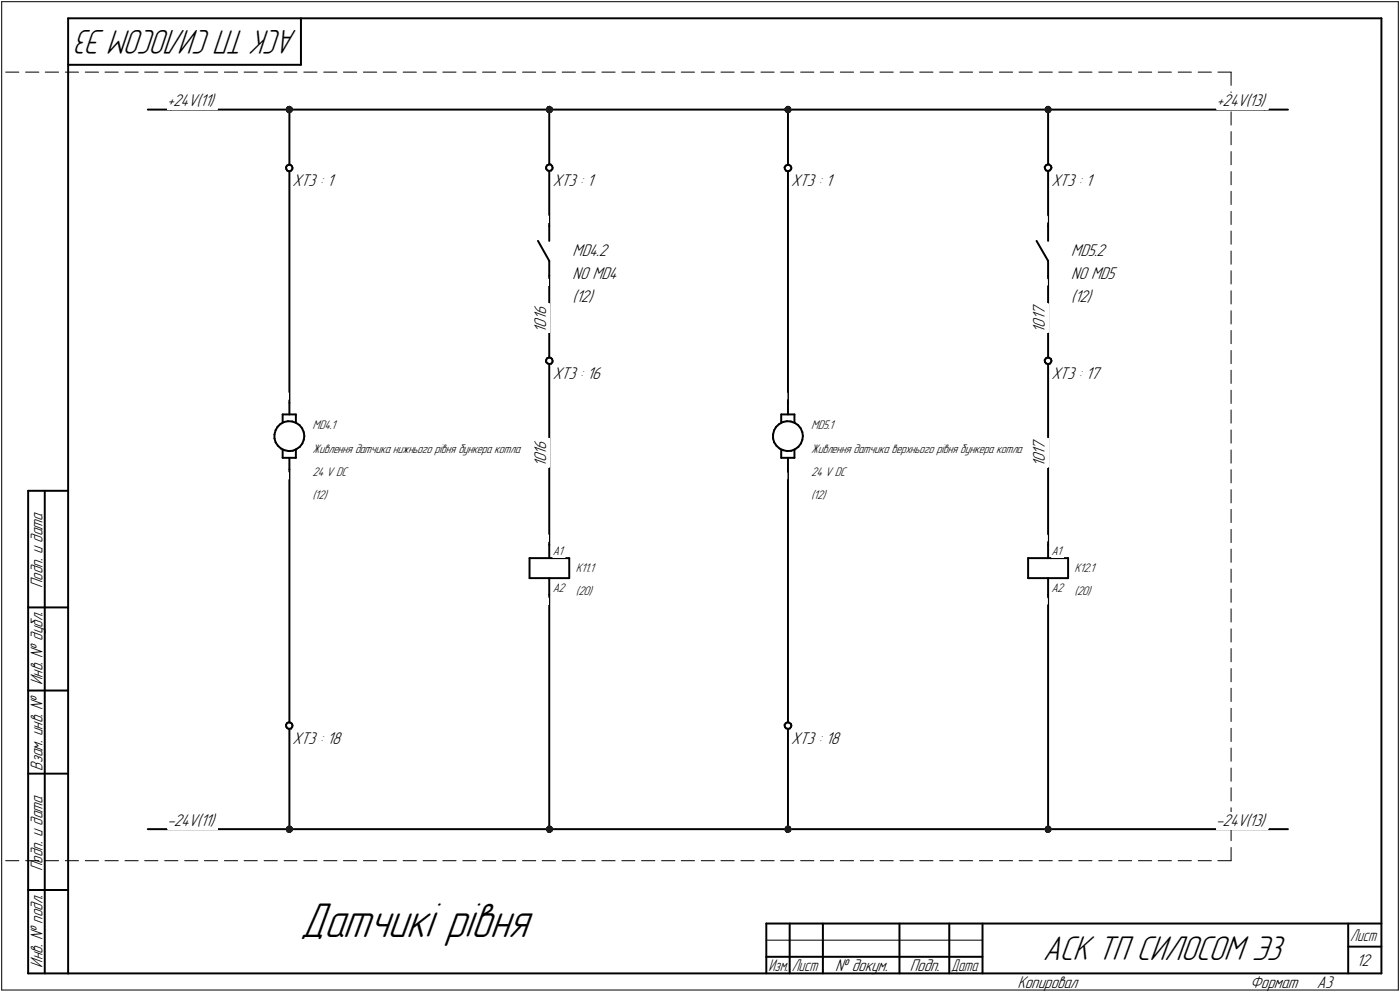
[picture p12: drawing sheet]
<svg xmlns="http://www.w3.org/2000/svg" width="421mm" height="298mm" viewBox="0 0 421 298" stroke-linecap="round" stroke-linejoin="round" font-family="sans-serif">
<defs><g id="words">
<text font-size="15.6" x="90.3" y="281.6">Датчикі рівня</text>
<g font-size="10.9">
<text x="89.4" y="9" transform="rotate(-180 89.4 9)">АСК ТП СИЛОСОМ Э3</text>
<text x="313.7" y="288.5">АСК ТП СИЛОСОМ Э3</text>
</g>
<g font-size="5.4">
<text x="50.4" y="31.9">+24V(11)</text>
<text x="365.9" y="31.9">+24V(13)</text>
<text x="88" y="56">XT3 : 1</text>
<text x="166.2" y="55.9">XT3 : 1</text>
<text x="238" y="56">XT3 : 1</text>
<text x="316.2" y="55.9">XT3 : 1</text>
<text x="172.2" y="76.9">MD4.2</text>
<text x="322.2" y="76.9">MD5.2</text>
<text x="172.2" y="83.9">NO MD4</text>
<text x="322.2" y="83.9">NO MD5</text>
<text x="164.2" y="94.8" transform="rotate(-90 164.2 94.8)">6</text>
<text x="172.2" y="90.9">(12)</text>
<text x="314.2" y="94.8" transform="rotate(-90 314.2 94.8)">7</text>
<text x="322.2" y="90.9">(12)</text>
<text x="164.2" y="100" transform="rotate(-90 164.2 100)">1</text>
<text x="164.2" y="98.5" transform="rotate(-90 164.2 98.5)">0</text>
<text x="164.2" y="96.3" transform="rotate(-90 164.2 96.3)">1</text>
<text x="314.2" y="100" transform="rotate(-90 314.2 100)">1</text>
<text x="314.2" y="98.5" transform="rotate(-90 314.2 98.5)">0</text>
<text x="314.2" y="96.3" transform="rotate(-90 314.2 96.3)">1</text>
<text x="166.2" y="113.9">XT3 : 16</text>
<text x="316.2" y="113.9">XT3 : 17</text>
<text x="164.2" y="136.7" transform="rotate(-90 164.2 136.7)">1</text>
<text x="164.2" y="135.2" transform="rotate(-90 164.2 135.2)">6</text>
<text x="314.2" y="136.7" transform="rotate(-90 314.2 136.7)">1</text>
<text x="314.2" y="135.2" transform="rotate(-90 314.2 135.2)">7</text>
<text x="164.2" y="140.4" transform="rotate(-90 164.2 140.4)">1</text>
<text x="164.2" y="138.9" transform="rotate(-90 164.2 138.9)">0</text>
<text x="314.2" y="140.4" transform="rotate(-90 314.2 140.4)">1</text>
<text x="314.2" y="138.9" transform="rotate(-90 314.2 138.9)">0</text>
<text x="12.8" y="176.7" transform="rotate(-90 12.8 176.7)">Подп. и дата</text>
<text x="12.8" y="205.8" transform="rotate(-90 12.8 205.8)">Инв. № дубл.</text>
<text x="88" y="223.5">XT3 : 18</text>
<text x="238" y="223.5">XT3 : 18</text>
<text x="12.8" y="231.6" transform="rotate(-90 12.8 231.6)">Взам. инв. №</text>
<text x="50.4" y="248.2">-24V(11)</text>
<text x="365.8" y="248.2">-24V(13)</text>
<text x="12.8" y="261.7" transform="rotate(-90 12.8 261.7)">Подп. и дата</text>
<text x="12.8" y="290.8" transform="rotate(-90 12.8 290.8)">Инв. № подл.</text>
<text x="251.2" y="291.8">№ докум.</text>
<text x="273.6" y="291.8">Подп.</text>
<text x="408" y="290.3">12</text>
<text x="306" y="296.8">Копировал</text>
<text x="376" y="296.8">Формат</text>
<text x="396" y="296.8">A3</text>
</g>
<g font-size="5.3">
<text x="406.1" y="282.8">Лист</text>
<text x="231.1" y="291.8">Изм.</text>
<text x="238.1" y="291.8">Лист</text>
<text x="286.1" y="291.8">Дата</text>
</g>
<g font-size="4">
<text x="94" y="129.1">MD4.1</text>
<text x="244" y="129.1">MD5.1</text>
<text x="94" y="136.1">Живлення датчика нижнього рівня бункера котла</text>
<text x="244" y="136.1">Живлення датчика верхнього рівня бункера котла</text>
<text x="94" y="143.1">24 V DC</text>
<text x="244" y="143.1">24 V DC</text>
<text x="94" y="150.1">(12)</text>
<text x="244" y="150.1">(12)</text>
<text x="166.2" y="166.8">A1</text>
<text x="316.2" y="166.8">A1</text>
<text x="173.2" y="171.8">K11.1</text>
<text x="323.2" y="171.8">K12.1</text>
<text x="166.2" y="177.8">A2</text>
<text x="173.2" y="178.8">(20)</text>
<text x="316.2" y="177.8">A2</text>
<text x="323.2" y="178.8">(20)</text>
</g>
</g></defs>
<g fill="none" stroke="#000" stroke-width=".59">
<path d="M20.5 5.5v287zM20.5 5.5h395zM20.5 19.5h70zM90.5 5.5v14zM415.5 5.5v287zM44.4 32.9h7zM51.4 32.9h35.6zM87 32.9h78.2zM87 32.9v16.5zM165.2 32.9h71.8zM165.2 32.9v16.5zM237 32.9h78.2z"/>
<path d="M237 32.9v16.5zM315.2 32.9h65.1zM315.2 32.9v16.5zM380.3 32.9h7zM86 50.3l.1 .5zM86.1 50.8l.3 .5zM86.3 49.8l.5-.3zM86.3 49.8l-.3 .5zM86.4 51.3l.6 .2zM86.8 49.5h.6zM87 51.5l.5-.2zM87 51.5v69.6z"/>
<path d="M87.4 49.5l.4 .5zM87.8 50l.2 .5zM87.9 50.9l-.4 .4zM88 50.5l-.1 .4zM164.3 50.2v.5zM164.3 50.7l.4 .5zM164.5 49.7l.5-.3zM164.5 49.7l-.2 .5zM164.7 51.2l.5 .2zM165 49.4h.6zM165.2 51.4v16.5zM165.2 51.4l.6-.2z"/>
<path d="M165.6 49.4l.4 .5zM166 49.9l.2 .5zM166.1 50.8l-.3 .4zM166.2 50.4l-.1 .4zM236 50.3l.1 .5zM236.1 50.8l.3 .5zM236.3 49.8l.5-.3zM236.3 49.8l-.3 .5zM236.4 51.3l.5 .2zM236.8 49.5h.5zM236.9 51.5l.6-.2zM237 51.5v69.6z"/>
<path d="M237.3 49.5l.5 .5zM237.8 50l.2 .5zM237.9 50.9l-.4 .4zM238 50.5l-.1 .4zM314.2 50.2l.1 .5zM314.3 50.7l.3 .5zM314.5 49.7l.5-.3zM314.5 49.7l-.3 .5zM314.6 51.2l.5 .2zM315 49.4h.6zM315.1 51.4l.6-.2zM315.2 51.4v16.5z"/>
<path d="M315.6 49.4l.5 .5zM316.1 49.9l.1 .5zM316.1 50.8l-.4 .4zM316.2 50.4l-.1 .4zM161.8 72.4l3.4 6zM165.2 78.4v4.5zM165.2 67.9v4.5zM311.7 72.4l3.5 6zM315.2 78.4v4.5zM315.2 67.9v4.5zM165.2 82.9v24.5zM315.2 82.9v24.5z"/>
<path d="M164.3 108.2v.6zM164.3 108.8l.4 .4zM164.5 107.7l.5-.3zM164.5 107.7l-.2 .5zM164.7 109.2l.5 .2zM165 107.4l.6 .1zM165.2 109.4v54.3zM165.2 109.4l.6-.1zM165.6 107.5l.4 .4zM166 107.9l.2 .6zM166.1 108.9l-.3 .4zM166.2 108.5l-.1 .4z"/>
<path d="M314.2 108.2l.1 .6zM314.3 108.8l.3 .4zM314.5 107.7l.5-.3zM314.5 107.7l-.3 .5zM314.6 109.2l.5 .2zM315 107.4l.6 .1zM315.1 109.4l.6-.1zM315.2 109.4v54.3zM315.6 107.5l.5 .4zM316.1 107.9l.1 .6zM316.1 108.9l-.4 .4zM316.2 108.5l-.1 .4z"/>
<path d="M82.5 130.6v1.1zM82.5 131.7l.4 1.2zM82.9 129.3l-.4 1.3zM82.9 132.9l.7 1zM83.5 128.3l-.6 1zM83.6 133.9l.9 .9zM84.3 127.4l1.1-.6zM84.3 127.4l-.8 .9zM84.5 134.8l1.1 .5zM85 124.5v2.5zM85 124.5h4zM85 135.1v2.5z"/>
<path d="M85 137.6h4zM85.4 126.8l1.2-.2zM85.6 135.3l1.2 .3zM86.6 126.6l1.3 .1zM86.8 135.6l1.3-.1zM87 121.1v3.4zM87 137.6v3.5zM87.9 126.7l1.2 .4zM88.1 135.5l1.1-.5zM89 124.5v2.5zM89 135.1v2.5zM89.1 127.1l1 .7z"/>
<path d="M89.2 135l1-.7zM90.1 127.8l.7 .9zM90.8 128.7l.6 1.2zM90.9 133.3l-.7 1zM91.4 129.9l.1 1.2zM91.4 132.2l-.5 1.1zM91.5 131.1l-.1 1.1zM232.5 130.6v1.1zM232.5 131.7l.3 1.2zM232.8 129.3l-.3 1.3zM232.8 132.9l.7 1zM233.4 128.3l1-.9z"/>
<path d="M233.4 128.3l-.6 1zM233.5 133.9l.9 .9zM234.4 127.4l1.1-.6zM234.4 134.8l1.1 .5zM234.9 124.5v2.5zM234.9 124.5h4zM234.9 135.1v2.5zM234.9 137.6h4zM235.5 126.8l1.1-.2zM235.5 135.3l1.2 .3zM236.6 126.6l1.2 .1zM236.7 135.6l1.3-.1z"/>
<path d="M237 121.1v3.4zM237 137.6v3.5zM237.8 126.7l1.2 .4zM238 135.5l1.2-.5zM238.9 124.5v2.5zM238.9 135.1v2.5zM239 127.1l1 .7zM239.2 135l.9-.7zM240 127.8l.8 .9zM240.8 128.7l.5 1.2zM240.9 133.3l-.8 1zM241.3 129.9l.2 1.2z"/>
<path d="M241.3 132.2l-.4 1.1zM241.5 131.1l-.2 1.1zM8.5 147.5v145zM8.5 147.5h12zM13.5 147.5v145zM87 141.1v76zM237 141.1v76zM159.3 173.7h11.9zM159.3 167.7h11.9zM159.3 167.7v6zM165.2 163.7v4zM165.2 173.7v5z"/>
<path d="M165.2 178.7v70.5zM171.2 167.7v6zM309.2 173.7h12zM309.2 167.7h12zM309.2 167.7v6zM315.2 163.7v4zM315.2 173.7v5zM315.2 178.7v70.5zM321.2 167.7v6zM8.5 182.5h12zM8.5 207.5h12zM86 217.8l.1 .6z"/>
<path d="M86.1 218.4l.3 .5zM86.3 217.3l.5-.2zM86.3 217.3l-.3 .5zM86.4 218.9l.6 .1zM86.8 217.1l.6 .1zM87 219l.5-.1zM87 219v30.2zM87.4 217.2l.4 .3zM87.8 217.5l.2 .5zM87.9 218.4l-.4 .5zM88 218l-.1 .4zM236 217.8l.1 .6z"/>
<path d="M236.1 218.4l.3 .5zM236.3 217.3l.5-.2zM236.3 217.3l-.3 .5zM236.4 218.9l.5 .1zM236.8 217.1l.5 .1zM236.9 219l.6-.1zM237 219v30.2zM237.3 217.2l.5 .3zM237.8 217.5l.2 .5zM237.9 218.4l-.4 .5zM238 218l-.1 .4zM8.5 232.5h12z"/>
<path d="M44.4 249.2h7zM51.4 249.2h35.6zM87 249.2h78.2zM165.2 249.2h71.8zM237 249.2h78.2zM315.2 249.2h65.1zM380.3 249.2h7zM8.5 267.5h12zM230.5 277.5h185zM230.5 277.5v15zM237.5 277.5v15zM247.5 277.5v15z"/>
<path d="M270.5 277.5v15zM285.5 277.5v15zM295.5 277.5v15zM405.5 277.5v15zM8.5 292.5h12zM20.5 292.5h395zM230.5 287.5h7zM237.5 287.5h10zM247.5 287.5h23zM270.5 287.5h15zM285.5 287.5h10zM405.5 284.5h10z"/>
</g>
<g fill="none" stroke="#000" stroke-width=".3">
<path d="M.5 .5v297zM.5 .5h420zM420.5 .5v297zM1.7 21.7h4zM7.7 21.7h4zM13.6 21.7h4zM19.6 21.7h4zM25.7 21.7h3.9zM31.6 21.7h4zM37.6 21.7h4zM43.5 21.7h4zM49.5 21.7h4z"/>
<path d="M55.5 21.7h4zM61.5 21.7h3.9zM67.5 21.7h4zM73.4 21.7h4zM79.4 21.7h4zM85.4 21.7h3.9zM91.4 21.7h3.9zM97.4 21.7h3.9zM103.3 21.7h4zM109.3 21.7h4zM115.2 21.7h4zM121.2 21.7h4z"/>
<path d="M127.3 21.7h3.9zM133.2 21.7h4zM139.2 21.7h4zM145.1 21.7h4zM151.1 21.7h4zM157.1 21.7h4zM163.1 21.7h3.9zM169.1 21.7h4zM175 21.7h4zM181 21.7h4zM187 21.7h3.9zM193 21.7h3.9z"/>
<path d="M199 21.7h3.9zM204.9 21.7h4zM210.9 21.7h4zM216.8 21.7h4zM222.8 21.7h4zM228.9 21.7h3.9zM234.8 21.7h4zM240.8 21.7h4zM246.7 21.7h4zM252.7 21.7h4zM258.7 21.7h4zM264.7 21.7h3.9z"/>
<path d="M270.7 21.7h4zM276.6 21.7h4zM282.6 21.7h4zM288.6 21.7h3.9zM294.6 21.7h3.9zM300.6 21.7h3.9zM306.5 21.7h4zM312.5 21.7h4zM318.4 21.7h4zM324.4 21.7h4zM330.5 21.7h3.9zM336.4 21.7h4z"/>
<path d="M342.4 21.7h4zM348.3 21.7h4zM354.3 21.7h4zM360.3 21.7h4zM366.3 21.7h3.9zM370.2 21.7v4zM370.2 27.6v4zM370.2 33.6v4zM370.2 39.5v4zM370.2 45.6v3.9zM370.2 51.6v3.9zM370.2 57.5v4z"/>
<path d="M370.2 63.5v4zM370.2 69.4v4zM370.2 75.4v4zM370.2 81.4v3.9zM370.2 87.4v4zM370.2 93.4v4zM370.2 99.3v4zM370.2 105.3v4zM370.2 111.3v3.9zM370.2 117.3v3.9zM370.2 123.2v4zM370.2 129.2v4z"/>
<path d="M370.2 135.2v4zM370.2 141.1v4zM370.2 147.2v3.9zM370.2 153.1v4zM370.2 159.1v4zM370.2 165v4zM370.2 171v4zM370.2 177v4zM370.2 183v3.9zM370.2 189v4zM370.2 194.9v4zM370.2 200.9v4z"/>
<path d="M370.2 206.8v4zM370.2 212.9v3.9zM370.2 218.9v3.9zM370.2 224.8v4zM370.2 230.8v4zM370.2 236.7v4zM1.7 258.7h4zM7.7 258.7h4zM13.6 258.7h4zM19.6 258.7h4zM25.7 258.7h3.9zM31.6 258.7h4z"/>
<path d="M37.6 258.7h4zM43.5 258.7h4zM49.5 258.7h4zM55.5 258.7h4zM61.5 258.7h3.9zM67.5 258.7h4zM73.4 258.7h4zM79.4 258.7h4zM85.4 258.7h3.9zM91.4 258.7h3.9zM97.4 258.7h3.9zM103.3 258.7h4z"/>
<path d="M109.3 258.7h4zM115.2 258.7h4zM121.2 258.7h4zM127.3 258.7h3.9zM133.2 258.7h4zM139.2 258.7h4zM145.1 258.7h4zM151.1 258.7h4zM157.1 258.7h4zM163.1 258.7h3.9zM169.1 258.7h4zM175 258.7h4z"/>
<path d="M181 258.7h4zM187 258.7h3.9zM193 258.7h3.9zM199 258.7h3.9zM204.9 258.7h4zM210.9 258.7h4zM216.8 258.7h4zM222.8 258.7h4zM228.9 258.7h3.9zM234.8 258.7h4zM240.8 258.7h4zM246.7 258.7h4z"/>
<path d="M252.7 258.7h4zM258.7 258.7h4zM264.7 258.7h3.9zM270.7 258.7h4zM276.6 258.7h4zM282.6 258.7h4zM288.6 258.7h3.9zM294.6 258.7h3.9zM300.6 258.7h3.9zM306.5 258.7h4zM312.5 258.7h4zM318.4 258.7h4z"/>
<path d="M324.4 258.7h4zM330.5 258.7h3.9zM336.4 258.7h4zM342.4 258.7h4zM348.3 258.7h4zM354.3 258.7h4zM360.3 258.7h4zM366.3 258.7h3.9zM370.2 242.7v4zM370.2 248.7v3.9zM370.2 254.7v4zM.5 297.5h420z"/>
<path d="M230.5 282.5h65z"/>
</g>
<g fill="#1c1c1c" stroke="#1c1c1c" stroke-width=".3">
<path d="M86.7 248.2h.7zM86.5 248.3h1zM86.4 248.4h1.2zM86.3 248.5h1.4zM86.3 248.6h1.5zM86.2 248.7h1.7zM86.2 248.8h1.8zM86.1 248.8h1.9zM86 248.9h2zM86 249h2zM86 249.1h2zM86 249.2h2zM86 249.3h2zM86 249.3h2zM86 249.4h2zM86.1 249.5h1.9zM86.1 249.6h1.9zM86.2 249.7h1.7zM86.2 249.8h1.7zM86.3 249.9h1.5zM86.3 249.9h1.3zM86.4 250h1.1zM86.5 250.1h.9z"/>
<path d="M164.9 248.2h.7zM164.8 248.3h.9zM164.6 248.4h1.3zM164.5 248.5h1.4zM164.5 248.6h1.5zM164.4 248.7h1.7zM164.4 248.8h1.7zM164.3 248.8h1.8zM164.3 248.9h1.9zM164.3 249h1.9zM164.3 249.1h1.9zM164.3 249.2h1.9zM164.3 249.3h1.9zM164.3 249.3h1.9zM164.3 249.4h1.9zM164.3 249.5h1.9zM164.3 249.6h1.9zM164.4 249.7h1.7zM164.4 249.8h1.7zM164.5 249.9h1.5zM164.5 249.9h1.4zM164.6 250h1.2zM164.8 250.1h.8z"/>
<path d="M236.6 248.2h.7zM236.5 248.3h1zM236.4 248.4h1.3zM236.2 248.5h1.5zM236.2 248.6h1.5zM236.1 248.7h1.7zM236.1 248.8h1.8zM236.1 248.8h1.8zM236 248.9h1.9zM236 249h1.9zM236 249.1h2zM236 249.2h2zM236 249.3h2zM236 249.3h2zM236 249.4h2zM236.1 249.5h1.8zM236.1 249.6h1.8zM236.1 249.7h1.7zM236.1 249.8h1.7zM236.2 249.9h1.5zM236.2 249.9h1.5zM236.4 250h1.1zM236.6 250.1h.7z"/>
<path d="M314.9 248.2h.7zM314.7 248.3h1zM314.6 248.4h1.2zM314.5 248.5h1.4zM314.5 248.6h1.5zM314.4 248.7h1.7zM314.4 248.8h1.7zM314.3 248.8h1.8zM314.2 248.9h1.9zM314.2 249h1.9zM314.2 249.1h2zM314.2 249.2h2zM314.2 249.3h2zM314.2 249.3h1.9zM314.2 249.4h1.9zM314.3 249.5h1.8zM314.3 249.6h1.8zM314.4 249.7h1.7zM314.4 249.8h1.7zM314.5 249.9h1.5zM314.5 249.9h1.4zM314.6 250h1.1zM314.7 250.1h.9z"/>
<path d="M86.9 31.9h.3zM86.5 32h.9zM86.4 32.1h1.1zM86.4 32.2h1.2zM86.3 32.3h1.5zM86.2 32.3h1.7zM86.2 32.4h1.7zM86.1 32.5h1.9zM86.1 32.6h1.9zM86 32.7h2zM86 32.8h2zM86 32.9h2zM86 32.9h2zM86 33h2zM86 33.1h2zM86 33.2h2zM86.1 33.3h1.9zM86.1 33.4h1.9zM86.2 33.4h1.7zM86.2 33.5h1.6zM86.3 33.6h1.4zM86.4 33.7h1.2zM86.5 33.8h1zM86.7 33.9h.5z"/>
<path d="M165.1 31.9h.3zM164.8 32h.8zM164.7 32.1h1zM164.6 32.2h1.3zM164.5 32.3h1.5zM164.4 32.3h1.7zM164.4 32.4h1.7zM164.3 32.5h1.8zM164.3 32.6h1.8zM164.3 32.7h1.9zM164.3 32.8h1.9zM164.3 32.9h1.9zM164.3 32.9h1.9zM164.3 33h1.9zM164.3 33.1h1.9zM164.3 33.2h1.9zM164.3 33.3h1.9zM164.3 33.4h1.9zM164.4 33.4h1.7zM164.4 33.5h1.6zM164.5 33.6h1.4zM164.6 33.7h1.3zM164.7 33.8h1.1zM164.9 33.9h.5z"/>
<path d="M236.8 31.9h.4zM236.5 32h.8zM236.5 32.1h1zM236.4 32.2h1.3zM236.2 32.3h1.5zM236.1 32.3h1.7zM236.1 32.4h1.7zM236.1 32.5h1.8zM236.1 32.6h1.8zM236 32.7h1.9zM236 32.8h1.9zM236 32.9h2zM236 32.9h2zM236 33h2zM236 33.1h2zM236 33.2h2zM236.1 33.3h1.8zM236.1 33.4h1.8zM236.1 33.4h1.7zM236.1 33.5h1.6zM236.2 33.6h1.5zM236.4 33.7h1.3zM236.5 33.8h1zM236.6 33.9h.6z"/>
<path d="M315 31.9h.4zM314.7 32h.9zM314.7 32.1h1zM314.6 32.2h1.2zM314.5 32.3h1.5zM314.4 32.3h1.7zM314.4 32.4h1.7zM314.3 32.5h1.8zM314.3 32.6h1.8zM314.2 32.7h1.9zM314.2 32.8h1.9zM314.2 32.9h2zM314.2 32.9h2zM314.2 33h2zM314.2 33.1h1.9zM314.2 33.2h1.9zM314.3 33.3h1.8zM314.3 33.4h1.8zM314.4 33.4h1.7zM314.4 33.5h1.6zM314.5 33.6h1.5zM314.6 33.7h1.3zM314.7 33.8h1zM314.9 33.9h.5z"/>
</g>
<g fill="#fff" stroke="#fff" stroke-width=".3">
<path d="M50.4 28h15zM50.4 28.1h15zM50.4 28.2h15zM50.4 28.3h15zM50.4 28.4h15zM50.4 28.4h15zM50.4 28.5h15zM50.4 28.6h15zM50.4 28.7h15zM50.4 28.8h15zM50.4 28.9h15zM50.4 29h15zM50.4 29h15zM50.4 29.1h15zM50.4 29.2h15zM50.4 29.3h15zM50.4 29.4h15zM50.4 29.5h15zM50.4 29.5h15zM50.4 29.6h15zM50.4 29.7h15zM50.4 29.8h15zM50.4 29.9h15zM50.4 30h15zM50.4 30.1h15zM50.4 30.1h15zM50.4 30.2h15zM50.4 30.3h15zM50.4 30.4h15zM50.4 30.5h15zM50.4 30.6h15zM50.4 30.6h15zM50.4 30.7h15zM50.4 30.8h15zM50.4 30.9h15zM50.4 31h15zM50.4 31.1h15zM50.4 31.2h15zM50.4 31.2h15zM50.4 31.3h15zM50.4 31.4h15zM50.4 31.5h15zM50.4 31.6h15zM50.4 31.7h15zM50.4 31.7h15zM50.4 31.8h15zM50.4 31.9h15zM50.4 32h15zM50.4 32.1h15zM50.4 32.2h15zM50.4 32.3h15zM50.4 32.3h15zM50.4 32.4h15zM50.4 32.5h15zM50.4 32.6h15zM50.4 32.7h15zM50.4 32.8h15zM50.4 32.9h15zM50.4 32.9h15z"/>
<path d="M50.4 244.3h15.1zM50.4 244.3h15.1zM50.4 244.4h15.1zM50.4 244.5h15.1zM50.4 244.6h15.1zM50.4 244.7h15.1zM50.4 244.8h15.1zM50.4 244.9h15.1zM50.4 244.9h15.1zM50.4 245h15.1zM50.4 245.1h15.1zM50.4 245.2h15.1zM50.4 245.3h15.1zM50.4 245.4h15.1zM50.4 245.4h15.1zM50.4 245.5h15.1zM50.4 245.6h15.1zM50.4 245.7h15.1zM50.4 245.8h15.1zM50.4 245.9h15.1zM50.4 246h15.1zM50.4 246h15.1zM50.4 246.1h15.1zM50.4 246.2h15.1zM50.4 246.3h15.1zM50.4 246.4h15.1zM50.4 246.5h15.1zM50.4 246.5h15.1zM50.4 246.6h15.1zM50.4 246.7h15.1zM50.4 246.8h15.1zM50.4 246.9h15.1zM50.4 247h15.1zM50.4 247.1h15.1zM50.4 247.1h15.1zM50.4 247.2h15.1zM50.4 247.3h15.1zM50.4 247.4h15.1zM50.4 247.5h15.1zM50.4 247.6h15.1zM50.4 247.6h15.1zM50.4 247.7h15.1zM50.4 247.8h15.1zM50.4 247.9h15.1zM50.4 248h15.1zM50.4 248.1h15.1zM50.4 248.2h15.1zM50.4 248.2h15.1zM50.4 248.3h15.1zM50.4 248.4h15.1zM50.4 248.5h15.1zM50.4 248.6h15.1zM50.4 248.7h15.1zM50.4 248.8h15.1zM50.4 248.8h15.1zM50.4 248.9h15.1zM50.4 249h15.1zM50.4 249.1h15.1zM50.4 249.2h15.1z"/>
<path d="M88 120.2h2zM88 120.3h2zM88 120.4h2zM88 120.5h2zM88 120.6h2zM88 120.6h2zM88 120.7h2zM88 120.8h2zM88 120.9h2zM88 121h2zM88 121.1h2zM88 121.2h2zM88 121.2h2zM88 121.3h2zM88 121.4h2zM88 121.5h2zM88 121.6h2zM88 121.7h2zM88 121.8h2zM88 121.8h2zM88 121.9h2zM88 122h2zM88 122.1h2zM88 122.2h2zM88 122.3h2zM88 122.3h2zM88 122.4h2zM88 122.5h2zM88 122.6h2zM88 122.7h2zM88 122.8h2zM88 122.9h2zM88 122.9h2zM88 123h2zM88 123.1h2zM88 123.2h2zM88 123.3h2zM88 123.4h2zM88 123.4h2zM88 123.5h2zM88 123.6h2zM88 123.7h2zM88 123.8h2z"/>
<path d="M83.2 118.1h3.6zM83.2 118.2h3.6zM83.2 118.3h3.6zM83.2 118.4h3.6zM83.2 118.4h3.6zM83.2 118.5h3.6zM83.2 118.6h3.6zM83.2 118.7h3.6zM83.2 118.8h3.6zM83.2 118.9h3.6zM83.2 119h3.6zM83.2 119h3.6zM83.2 119.1h3.6zM83.2 119.2h3.6zM83.2 119.3h3.6zM83.2 119.4h3.6zM83.2 119.5h3.6zM83.2 119.5h3.6zM83.2 119.6h3.6zM83.2 119.7h3.6zM83.2 119.8h3.6zM83.2 119.9h3.6zM83.2 120h3.6z"/>
<path d="M88 139.3h2zM88 139.4h2zM88 139.4h2zM88 139.5h2zM88 139.6h2zM88 139.7h2zM88 139.8h2zM88 139.9h2zM88 140h2zM88 140h2zM88 140.1h2zM88 140.2h2zM88 140.3h2zM88 140.4h2zM88 140.5h2zM88 140.5h2zM88 140.6h2zM88 140.7h2zM88 140.8h2zM88 140.9h2zM88 141h2zM88 141.1h2zM88 141.1h2zM88 141.2h2zM88 141.3h2zM88 141.4h2zM88 141.5h2zM88 141.6h2zM88 141.6h2zM88 141.7h2zM88 141.8h2zM88 141.9h2zM88 142h2zM88 142.1h2zM88 142.2h2zM88 142.2h2zM88 142.3h2zM88 142.4h2zM88 142.5h2zM88 142.6h2zM88 142.7h2zM88 142.7h2z"/>
<path d="M83.2 142.1h3.6zM83.2 142.2h3.6zM83.2 142.2h3.6zM83.2 142.3h3.6zM83.2 142.4h3.6zM83.2 142.5h3.6zM83.2 142.6h3.6zM83.2 142.7h3.6zM83.2 142.7h3.6zM83.2 142.8h3.6zM83.2 142.9h3.6zM83.2 143h3.6zM83.2 143.1h3.6zM83.2 143.2h3.6zM83.2 143.3h3.6zM83.2 143.3h3.6zM83.2 143.4h3.6zM83.2 143.5h3.6zM83.2 143.6h3.6zM83.2 143.7h3.6zM83.2 143.8h3.6zM83.2 143.8h3.6zM83.2 143.9h3.6z"/>
<path d="M94 126.2h7.6zM94 126.3h7.6zM94 126.4h7.6zM94 126.5h7.6zM94 126.6h7.6zM94 126.7h7.6zM94 126.7h7.6zM94 126.8h7.6zM94 126.9h7.6zM94 127h7.6zM94 127.1h7.6zM94 127.2h7.6zM94 127.3h7.6zM94 127.3h7.6zM94 127.4h7.6zM94 127.5h7.6zM94 127.6h7.6zM94 127.7h7.6zM94 127.8h7.6zM94 127.8h7.6zM94 127.9h7.6zM94 128h7.6zM94 128.1h7.6zM94 128.2h7.6zM94 128.3h7.6zM94 128.4h7.6zM94 128.4h7.6zM94 128.5h7.6zM94 128.6h7.6zM94 128.7h7.6zM94 128.8h7.6zM94 128.9h7.6zM94 128.9h7.6zM94 129h7.6zM94 129.1h7.6zM94 129.2h7.6zM94 129.3h7.6zM94 129.4h7.6zM94 129.5h7.6zM94 129.5h7.6zM94 129.6h7.6zM94 129.7h7.6z"/>
<path d="M94 133.3h63.1zM94 133.3h63.1zM94 133.4h63.1zM94 133.5h63.1zM94 133.6h63.1zM94 133.7h63.1zM94 133.8h63.1zM94 133.9h63.1zM94 133.9h63.1zM94 134h63.1zM94 134.1h63.1zM94 134.2h63.1zM94 134.3h63.1zM94 134.4h63.1zM94 134.5h63.1zM94 134.5h63.1zM94 134.6h63.1zM94 134.7h63.1zM94 134.8h63.1zM94 134.9h63.1zM94 135h63.1zM94 135h63.1zM94 135.1h63.1zM94 135.2h63.1zM94 135.3h63.1zM94 135.4h63.1zM94 135.5h63.1zM94 135.6h63.1zM94 135.6h63.1zM94 135.7h63.1zM94 135.8h63.1zM94 135.9h63.1zM94 136h63.1zM94 136.1h63.1zM94 136.1h63.1zM94 136.2h63.1zM94 136.3h63.1zM94 136.4h63.1zM94 136.5h63.1zM94 136.6h63.1zM94 136.7h63.1zM94 136.7h63.1z"/>
<path d="M94 140.3h11zM94 140.4h11zM94 140.5h11zM94 140.5h11zM94 140.6h11zM94 140.7h11zM94 140.8h11zM94 140.9h11zM94 141h11zM94 141.1h11zM94 141.1h11zM94 141.2h11zM94 141.3h11zM94 141.4h11zM94 141.5h11zM94 141.6h11zM94 141.6h11zM94 141.7h11zM94 141.8h11zM94 141.9h11zM94 142h11zM94 142.1h11zM94 142.2h11zM94 142.2h11zM94 142.3h11zM94 142.4h11zM94 142.5h11zM94 142.6h11zM94 142.7h11zM94 142.7h11zM94 142.8h11zM94 142.9h11zM94 143h11zM94 143.1h11zM94 143.2h11zM94 143.3h11zM94 143.3h11zM94 143.4h11zM94 143.5h11zM94 143.6h11zM94 143.7h11zM94 143.8h11z"/>
<path d="M94 147.2h5zM94 147.3h5zM94 147.4h5zM94 147.5h5zM94 147.6h5zM94 147.7h5zM94 147.7h5zM94 147.8h5zM94 147.9h5zM94 148h5zM94 148.1h5zM94 148.2h5zM94 148.3h5zM94 148.3h5zM94 148.4h5zM94 148.5h5zM94 148.6h5zM94 148.7h5zM94 148.8h5zM94 148.8h5zM94 148.9h5zM94 149h5zM94 149.1h5zM94 149.2h5zM94 149.3h5zM94 149.4h5zM94 149.4h5zM94 149.5h5zM94 149.6h5zM94 149.7h5zM94 149.8h5zM94 149.9h5zM94 149.9h5zM94 150h5zM94 150.1h5zM94 150.2h5zM94 150.3h5zM94 150.4h5zM94 150.5h5zM94 150.5h5zM94 150.6h5zM94 150.7h5z"/>
<path d="M166.2 80.1h1.9zM166.2 80.2h1.9zM166.2 80.3h1.9zM166.2 80.3h1.9zM166.2 80.4h1.9zM166.2 80.5h1.9zM166.2 80.6h1.9zM166.2 80.7h1.9zM166.2 80.8h1.9zM166.2 80.9h1.9zM166.2 80.9h1.9zM166.2 81h1.9zM166.2 81.1h1.9zM166.2 81.2h1.9zM166.2 81.3h1.9zM166.2 81.4h1.9zM166.2 81.4h1.9zM166.2 81.5h1.9zM166.2 81.6h1.9zM166.2 81.7h1.9zM166.2 81.8h1.9zM166.2 81.9h1.9zM166.2 82h1.9zM166.2 82h1.9zM166.2 82.1h1.9zM166.2 82.2h1.9zM166.2 82.3h1.9zM166.2 82.4h1.9zM166.2 82.5h1.9zM166.2 82.5h1.9zM166.2 82.6h1.9zM166.2 82.7h1.9zM166.2 82.8h1.9zM166.2 82.9h1.9zM166.2 83h1.9zM166.2 83.1h1.9zM166.2 83.1h1.9zM166.2 83.2h1.9zM166.2 83.3h1.9zM166.2 83.4h1.9zM166.2 83.5h1.9zM166.2 83.6h1.9z"/>
<path d="M161.5 83.9h3.5zM161.5 84h3.5zM161.5 84.1h3.5zM161.5 84.2h3.5zM161.5 84.2h3.5zM161.5 84.3h3.5zM161.5 84.4h3.5zM161.5 84.5h3.5zM161.5 84.6h3.5zM161.5 84.7h3.5zM161.5 84.8h3.5zM161.5 84.8h3.5zM161.5 84.9h3.5zM161.5 85h3.5zM161.5 85.1h3.5zM161.5 85.2h3.5zM161.5 85.3h3.5zM161.5 85.3h3.5zM161.5 85.4h3.5zM161.5 85.5h3.5zM161.5 85.6h3.5zM161.5 85.7h3.5zM161.5 85.8h3.5z"/>
<path d="M166.2 68.1h1.9zM166.2 68.2h1.9zM166.2 68.2h1.9zM166.2 68.3h1.9zM166.2 68.4h1.9zM166.2 68.5h1.9zM166.2 68.6h1.9zM166.2 68.7h1.9zM166.2 68.7h1.9zM166.2 68.8h1.9zM166.2 68.9h1.9zM166.2 69h1.9zM166.2 69.1h1.9zM166.2 69.2h1.9zM166.2 69.3h1.9zM166.2 69.3h1.9zM166.2 69.4h1.9zM166.2 69.5h1.9zM166.2 69.6h1.9zM166.2 69.7h1.9zM166.2 69.8h1.9zM166.2 69.8h1.9zM166.2 69.9h1.9zM166.2 70h1.9zM166.2 70.1h1.9zM166.2 70.2h1.9zM166.2 70.3h1.9zM166.2 70.4h1.9zM166.2 70.4h1.9zM166.2 70.5h1.9zM166.2 70.6h1.9zM166.2 70.7h1.9zM166.2 70.8h1.9zM166.2 70.9h1.9zM166.2 71h1.9zM166.2 71h1.9zM166.2 71.1h1.9zM166.2 71.2h1.9zM166.2 71.3h1.9zM166.2 71.4h1.9zM166.2 71.5h1.9zM166.2 71.5h1.9z"/>
<path d="M161.5 64.9h3.5zM161.5 65h3.5zM161.5 65.1h3.5zM161.5 65.2h3.5zM161.5 65.3h3.5zM161.5 65.4h3.5zM161.5 65.4h3.5zM161.5 65.5h3.5zM161.5 65.6h3.5zM161.5 65.7h3.5zM161.5 65.8h3.5zM161.5 65.9h3.5zM161.5 66h3.5zM161.5 66h3.5zM161.5 66.1h3.5zM161.5 66.2h3.5zM161.5 66.3h3.5zM161.5 66.4h3.5zM161.5 66.5h3.5zM161.5 66.5h3.5zM161.5 66.6h3.5zM161.5 66.7h3.5zM161.5 66.8h3.5z"/>
<path d="M172.2 73h11.4zM172.2 73.1h11.4zM172.2 73.2h11.4zM172.2 73.2h11.4zM172.2 73.3h11.4zM172.2 73.4h11.4zM172.2 73.5h11.4zM172.2 73.6h11.4zM172.2 73.7h11.4zM172.2 73.7h11.4zM172.2 73.8h11.4zM172.2 73.9h11.4zM172.2 74h11.4zM172.2 74.1h11.4zM172.2 74.2h11.4zM172.2 74.3h11.4zM172.2 74.3h11.4zM172.2 74.4h11.4zM172.2 74.5h11.4zM172.2 74.6h11.4zM172.2 74.7h11.4zM172.2 74.8h11.4zM172.2 74.8h11.4zM172.2 74.9h11.4zM172.2 75h11.4zM172.2 75.1h11.4zM172.2 75.2h11.4zM172.2 75.3h11.4zM172.2 75.4h11.4zM172.2 75.4h11.4zM172.2 75.5h11.4zM172.2 75.6h11.4zM172.2 75.7h11.4zM172.2 75.8h11.4zM172.2 75.9h11.4zM172.2 75.9h11.4zM172.2 76h11.4zM172.2 76.1h11.4zM172.2 76.2h11.4zM172.2 76.3h11.4zM172.2 76.4h11.4zM172.2 76.5h11.4zM172.2 76.5h11.4zM172.2 76.6h11.4zM172.2 76.7h11.4zM172.2 76.8h11.4zM172.2 76.9h11.4zM172.2 77h11.4zM172.2 77h11.4zM172.2 77.1h11.4zM172.2 77.2h11.4zM172.2 77.3h11.4zM172.2 77.4h11.4zM172.2 77.5h11.4zM172.2 77.6h11.4zM172.2 77.6h11.4zM172.2 77.7h11.4zM172.2 77.8h11.4zM172.2 77.9h11.4z"/>
<path d="M172.2 79.9h14.4zM172.2 80h14.4zM172.2 80.1h14.4zM172.2 80.2h14.4zM172.2 80.3h14.4zM172.2 80.3h14.4zM172.2 80.4h14.4zM172.2 80.5h14.4zM172.2 80.6h14.4zM172.2 80.7h14.4zM172.2 80.8h14.4zM172.2 80.9h14.4zM172.2 80.9h14.4zM172.2 81h14.4zM172.2 81.1h14.4zM172.2 81.2h14.4zM172.2 81.3h14.4zM172.2 81.4h14.4zM172.2 81.4h14.4zM172.2 81.5h14.4zM172.2 81.6h14.4zM172.2 81.7h14.4zM172.2 81.8h14.4zM172.2 81.9h14.4zM172.2 82h14.4zM172.2 82h14.4zM172.2 82.1h14.4zM172.2 82.2h14.4zM172.2 82.3h14.4zM172.2 82.4h14.4zM172.2 82.5h14.4zM172.2 82.5h14.4zM172.2 82.6h14.4zM172.2 82.7h14.4zM172.2 82.8h14.4zM172.2 82.9h14.4zM172.2 83h14.4zM172.2 83.1h14.4zM172.2 83.1h14.4zM172.2 83.2h14.4zM172.2 83.3h14.4zM172.2 83.4h14.4zM172.2 83.5h14.4zM172.2 83.6h14.4zM172.2 83.7h14.4zM172.2 83.7h14.4zM172.2 83.8h14.4zM172.2 83.9h14.4zM172.2 84h14.4zM172.2 84.1h14.4zM172.2 84.2h14.4zM172.2 84.2h14.4zM172.2 84.3h14.4zM172.2 84.4h14.4zM172.2 84.5h14.4zM172.2 84.6h14.4zM172.2 84.7h14.4zM172.2 84.8h14.4zM172.2 84.8h14.4z"/>
<path d="M172.2 87h7zM172.2 87h7zM172.2 87.1h7zM172.2 87.2h7zM172.2 87.3h7zM172.2 87.4h7zM172.2 87.5h7zM172.2 87.5h7zM172.2 87.6h7zM172.2 87.7h7zM172.2 87.8h7zM172.2 87.9h7zM172.2 88h7zM172.2 88.1h7zM172.2 88.1h7zM172.2 88.2h7zM172.2 88.3h7zM172.2 88.4h7zM172.2 88.5h7zM172.2 88.6h7zM172.2 88.6h7zM172.2 88.7h7zM172.2 88.8h7zM172.2 88.9h7zM172.2 89h7zM172.2 89.1h7zM172.2 89.2h7zM172.2 89.2h7zM172.2 89.3h7zM172.2 89.4h7zM172.2 89.5h7zM172.2 89.6h7zM172.2 89.7h7zM172.2 89.7h7zM172.2 89.8h7zM172.2 89.9h7zM172.2 90h7zM172.2 90.1h7zM172.2 90.2h7zM172.2 90.3h7zM172.2 90.3h7zM172.2 90.4h7zM172.2 90.5h7zM172.2 90.6h7zM172.2 90.7h7zM172.2 90.8h7zM172.2 90.8h7zM172.2 90.9h7zM172.2 91h7zM172.2 91.1h7zM172.2 91.2h7zM172.2 91.3h7zM172.2 91.4h7zM172.2 91.4h7zM172.2 91.5h7zM172.2 91.6h7zM172.2 91.7h7zM172.2 91.8h7zM172.2 91.9h7z"/>
<path d="M161.5 179.7h3.5zM161.5 179.8h3.5zM161.5 179.9h3.5zM161.5 180h3.5zM161.5 180.1h3.5zM161.5 180.2h3.5zM161.5 180.3h3.5zM161.5 180.3h3.5zM161.5 180.4h3.5zM161.5 180.5h3.5zM161.5 180.6h3.5zM161.5 180.7h3.5zM161.5 180.8h3.5zM161.5 180.8h3.5zM161.5 180.9h3.5zM161.5 181h3.5zM161.5 181.1h3.5zM161.5 181.2h3.5zM161.5 181.3h3.5zM161.5 181.4h3.5zM161.5 181.4h3.5zM161.5 181.5h3.5zM161.5 181.6h3.5z"/>
<path d="M161.5 160.8h3.5zM161.5 160.9h3.5zM161.5 161h3.5zM161.5 161h3.5zM161.5 161.1h3.5zM161.5 161.2h3.5zM161.5 161.3h3.5zM161.5 161.4h3.5zM161.5 161.5h3.5zM161.5 161.5h3.5zM161.5 161.6h3.5zM161.5 161.7h3.5zM161.5 161.8h3.5zM161.5 161.9h3.5zM161.5 162h3.5zM161.5 162.1h3.5zM161.5 162.1h3.5zM161.5 162.2h3.5zM161.5 162.3h3.5zM161.5 162.4h3.5zM161.5 162.5h3.5zM161.5 162.6h3.5zM161.5 162.6h3.5z"/>
<path d="M166.2 174.9h4.3zM166.2 175h4.3zM166.2 175.1h4.3zM166.2 175.2h4.3zM166.2 175.3h4.3zM166.2 175.3h4.3zM166.2 175.4h4.3zM166.2 175.5h4.3zM166.2 175.6h4.3zM166.2 175.7h4.3zM166.2 175.8h4.3zM166.2 175.9h4.3zM166.2 175.9h4.3zM166.2 176h4.3zM166.2 176.1h4.3zM166.2 176.2h4.3zM166.2 176.3h4.3zM166.2 176.4h4.3zM166.2 176.4h4.3zM166.2 176.5h4.3zM166.2 176.6h4.3zM166.2 176.7h4.3zM166.2 176.8h4.3zM166.2 176.9h4.3zM166.2 177h4.3zM166.2 177h4.3zM166.2 177.1h4.3zM166.2 177.2h4.3zM166.2 177.3h4.3zM166.2 177.4h4.3zM166.2 177.5h4.3zM166.2 177.5h4.3zM166.2 177.6h4.3zM166.2 177.7h4.3zM166.2 177.8h4.3zM166.2 177.9h4.3zM166.2 178h4.3zM166.2 178.1h4.3zM166.2 178.1h4.3zM166.2 178.2h4.3zM166.2 178.3h4.3zM166.2 178.4h4.3zM166.2 178.5h4.3z"/>
<path d="M166.2 164h3.8zM166.2 164.1h3.8zM166.2 164.2h3.8zM166.2 164.3h3.8zM166.2 164.3h3.8zM166.2 164.4h3.8zM166.2 164.5h3.8zM166.2 164.6h3.8zM166.2 164.7h3.8zM166.2 164.8h3.8zM166.2 164.8h3.8zM166.2 164.9h3.8zM166.2 165h3.8zM166.2 165.1h3.8zM166.2 165.2h3.8zM166.2 165.3h3.8zM166.2 165.4h3.8zM166.2 165.4h3.8zM166.2 165.5h3.8zM166.2 165.6h3.8zM166.2 165.7h3.8zM166.2 165.8h3.8zM166.2 165.9h3.8zM166.2 165.9h3.8zM166.2 166h3.8zM166.2 166.1h3.8zM166.2 166.2h3.8zM166.2 166.3h3.8zM166.2 166.4h3.8zM166.2 166.5h3.8zM166.2 166.5h3.8zM166.2 166.6h3.8zM166.2 166.7h3.8zM166.2 166.8h3.8zM166.2 166.9h3.8zM166.2 167h3.8zM166.2 167h3.8zM166.2 167.1h3.8zM166.2 167.2h3.8zM166.2 167.3h3.8zM166.2 167.4h3.8zM166.2 167.5h3.8z"/>
<path d="M173.2 169h6.1zM173.2 169.1h6.1zM173.2 169.2h6.1zM173.2 169.2h6.1zM173.2 169.3h6.1zM173.2 169.4h6.1zM173.2 169.5h6.1zM173.2 169.6h6.1zM173.2 169.7h6.1zM173.2 169.8h6.1zM173.2 169.8h6.1zM173.2 169.9h6.1zM173.2 170h6.1zM173.2 170.1h6.1zM173.2 170.2h6.1zM173.2 170.3h6.1zM173.2 170.3h6.1zM173.2 170.4h6.1zM173.2 170.5h6.1zM173.2 170.6h6.1zM173.2 170.7h6.1zM173.2 170.8h6.1zM173.2 170.9h6.1zM173.2 170.9h6.1zM173.2 171h6.1zM173.2 171.1h6.1zM173.2 171.2h6.1zM173.2 171.3h6.1zM173.2 171.4h6.1zM173.2 171.4h6.1zM173.2 171.5h6.1zM173.2 171.6h6.1zM173.2 171.7h6.1zM173.2 171.8h6.1zM173.2 171.9h6.1zM173.2 172h6.1zM173.2 172h6.1zM173.2 172.1h6.1zM173.2 172.2h6.1zM173.2 172.3h6.1zM173.2 172.4h6.1zM173.2 172.5h6.1z"/>
<path d="M173.2 175.9h5.5zM173.2 176h5.5zM173.2 176.1h5.5zM173.2 176.2h5.5zM173.2 176.3h5.5zM173.2 176.4h5.5zM173.2 176.4h5.5zM173.2 176.5h5.5zM173.2 176.6h5.5zM173.2 176.7h5.5zM173.2 176.8h5.5zM173.2 176.9h5.5zM173.2 177h5.5zM173.2 177h5.5zM173.2 177.1h5.5zM173.2 177.2h5.5zM173.2 177.3h5.5zM173.2 177.4h5.5zM173.2 177.5h5.5zM173.2 177.5h5.5zM173.2 177.6h5.5zM173.2 177.7h5.5zM173.2 177.8h5.5zM173.2 177.9h5.5zM173.2 178h5.5zM173.2 178.1h5.5zM173.2 178.1h5.5zM173.2 178.2h5.5zM173.2 178.3h5.5zM173.2 178.4h5.5zM173.2 178.5h5.5zM173.2 178.6h5.5zM173.2 178.6h5.5zM173.2 178.7h5.5zM173.2 178.8h5.5zM173.2 178.9h5.5zM173.2 179h5.5zM173.2 179.1h5.5zM173.2 179.2h5.5zM173.2 179.2h5.5zM173.2 179.3h5.5zM173.2 179.4h5.5z"/>
<path d="M160.3 131.7h5zM160.3 131.8h5zM160.3 131.9h5zM160.3 132h5zM160.3 132.1h5zM160.3 132.2h5zM160.3 132.2h5zM160.3 132.3h5zM160.3 132.4h5zM160.3 132.5h5zM160.3 132.6h5zM160.3 132.7h5zM160.3 132.8h5zM160.3 132.8h5zM160.3 132.9h5zM160.3 133h5zM160.3 133.1h5zM160.3 133.2h5zM160.3 133.3h5zM160.3 133.3h5zM160.3 133.4h5zM160.3 133.5h5zM160.3 133.6h5zM160.3 133.7h5zM160.3 133.8h5zM160.3 133.9h5zM160.3 133.9h5zM160.3 134h5zM160.3 134.1h5zM160.3 134.2h5zM160.3 134.3h5zM160.3 134.4h5zM160.3 134.5h5zM160.3 134.5h5zM160.3 134.6h5zM160.3 134.7h5zM160.3 134.8h5zM160.3 134.9h5zM160.3 135h5zM160.3 135h5zM160.3 135.1h5zM160.3 135.2h5zM160.3 135.3h5zM160.3 135.4h5zM160.3 135.5h5zM160.3 135.6h5zM160.3 135.6h5zM160.3 135.7h5zM160.3 135.8h5zM160.3 135.9h5zM160.3 136h5zM160.3 136.1h5zM160.3 136.1h5zM160.3 136.2h5zM160.3 136.3h5zM160.3 136.4h5zM160.3 136.5h5zM160.3 136.6h5zM160.3 136.7h5zM160.3 136.7h5zM160.3 136.8h5zM160.3 136.9h5zM160.3 137h5zM160.3 137.1h5zM160.3 137.2h5zM160.3 137.2h5zM160.3 137.3h5zM160.3 137.4h5zM160.3 137.5h5zM160.3 137.6h5zM160.3 137.7h5zM160.3 137.8h5zM160.3 137.8h5zM160.3 137.9h5zM160.3 138h5zM160.3 138.1h5zM160.3 138.2h5zM160.3 138.3h5zM160.3 138.3h5zM160.3 138.4h5zM160.3 138.5h5zM160.3 138.6h5zM160.3 138.7h5zM160.3 138.8h5zM160.3 138.9h5zM160.3 138.9h5zM160.3 139h5zM160.3 139.1h5zM160.3 139.2h5zM160.3 139.3h5zM160.3 139.4h5zM160.3 139.4h5zM160.3 139.5h5zM160.3 139.6h5zM160.3 139.7h5zM160.3 139.8h5zM160.3 139.9h5zM160.3 140h5zM160.3 140h5zM160.3 140.1h5zM160.3 140.2h5zM160.3 140.3h5zM160.3 140.4h5z"/>
<path d="M238 120.2h1.9zM238 120.3h1.9zM238 120.4h1.9zM238 120.5h1.9zM238 120.6h1.9zM238 120.6h1.9zM238 120.7h1.9zM238 120.8h1.9zM238 120.9h1.9zM238 121h1.9zM238 121.1h1.9zM238 121.2h1.9zM238 121.2h1.9zM238 121.3h1.9zM238 121.4h1.9zM238 121.5h1.9zM238 121.6h1.9zM238 121.7h1.9zM238 121.8h1.9zM238 121.8h1.9zM238 121.9h1.9zM238 122h1.9zM238 122.1h1.9zM238 122.2h1.9zM238 122.3h1.9zM238 122.3h1.9zM238 122.4h1.9zM238 122.5h1.9zM238 122.6h1.9zM238 122.7h1.9zM238 122.8h1.9zM238 122.9h1.9zM238 122.9h1.9zM238 123h1.9zM238 123.1h1.9zM238 123.2h1.9zM238 123.3h1.9zM238 123.4h1.9zM238 123.4h1.9zM238 123.5h1.9zM238 123.6h1.9zM238 123.7h1.9zM238 123.8h1.9z"/>
<path d="M233.2 118.1h3.5zM233.2 118.2h3.5zM233.2 118.3h3.5zM233.2 118.4h3.5zM233.2 118.4h3.5zM233.2 118.5h3.5zM233.2 118.6h3.5zM233.2 118.7h3.5zM233.2 118.8h3.5zM233.2 118.9h3.5zM233.2 119h3.5zM233.2 119h3.5zM233.2 119.1h3.5zM233.2 119.2h3.5zM233.2 119.3h3.5zM233.2 119.4h3.5zM233.2 119.5h3.5zM233.2 119.5h3.5zM233.2 119.6h3.5zM233.2 119.7h3.5zM233.2 119.8h3.5zM233.2 119.9h3.5zM233.2 120h3.5z"/>
<path d="M238 139.3h1.9zM238 139.4h1.9zM238 139.4h1.9zM238 139.5h1.9zM238 139.6h1.9zM238 139.7h1.9zM238 139.8h1.9zM238 139.9h1.9zM238 140h1.9zM238 140h1.9zM238 140.1h1.9zM238 140.2h1.9zM238 140.3h1.9zM238 140.4h1.9zM238 140.5h1.9zM238 140.5h1.9zM238 140.6h1.9zM238 140.7h1.9zM238 140.8h1.9zM238 140.9h1.9zM238 141h1.9zM238 141.1h1.9zM238 141.1h1.9zM238 141.2h1.9zM238 141.3h1.9zM238 141.4h1.9zM238 141.5h1.9zM238 141.6h1.9zM238 141.6h1.9zM238 141.7h1.9zM238 141.8h1.9zM238 141.9h1.9zM238 142h1.9zM238 142.1h1.9zM238 142.2h1.9zM238 142.2h1.9zM238 142.3h1.9zM238 142.4h1.9zM238 142.5h1.9zM238 142.6h1.9zM238 142.7h1.9zM238 142.7h1.9z"/>
<path d="M233.2 142.1h3.5zM233.2 142.2h3.5zM233.2 142.2h3.5zM233.2 142.3h3.5zM233.2 142.4h3.5zM233.2 142.5h3.5zM233.2 142.6h3.5zM233.2 142.7h3.5zM233.2 142.7h3.5zM233.2 142.8h3.5zM233.2 142.9h3.5zM233.2 143h3.5zM233.2 143.1h3.5zM233.2 143.2h3.5zM233.2 143.3h3.5zM233.2 143.3h3.5zM233.2 143.4h3.5zM233.2 143.5h3.5zM233.2 143.6h3.5zM233.2 143.7h3.5zM233.2 143.8h3.5zM233.2 143.8h3.5zM233.2 143.9h3.5z"/>
<path d="M244 126.2h7.4zM244 126.3h7.4zM244 126.4h7.4zM244 126.5h7.4zM244 126.6h7.4zM244 126.7h7.4zM244 126.7h7.4zM244 126.8h7.4zM244 126.9h7.4zM244 127h7.4zM244 127.1h7.4zM244 127.2h7.4zM244 127.3h7.4zM244 127.3h7.4zM244 127.4h7.4zM244 127.5h7.4zM244 127.6h7.4zM244 127.7h7.4zM244 127.8h7.4zM244 127.8h7.4zM244 127.9h7.4zM244 128h7.4zM244 128.1h7.4zM244 128.2h7.4zM244 128.3h7.4zM244 128.4h7.4zM244 128.4h7.4zM244 128.5h7.4zM244 128.6h7.4zM244 128.7h7.4zM244 128.8h7.4zM244 128.9h7.4zM244 128.9h7.4zM244 129h7.4zM244 129.1h7.4zM244 129.2h7.4zM244 129.3h7.4zM244 129.4h7.4zM244 129.5h7.4zM244 129.5h7.4zM244 129.6h7.4zM244 129.7h7.4z"/>
<path d="M244 133.3h64zM244 133.3h64zM244 133.4h64zM244 133.5h64zM244 133.6h64zM244 133.7h64zM244 133.8h64zM244 133.9h64zM244 133.9h64zM244 134h64zM244 134.1h64zM244 134.2h64zM244 134.3h64zM244 134.4h64zM244 134.5h64zM244 134.5h64zM244 134.6h64zM244 134.7h64zM244 134.8h64zM244 134.9h64zM244 135h64zM244 135h64zM244 135.1h64zM244 135.2h64zM244 135.3h64zM244 135.4h64zM244 135.5h64zM244 135.6h64zM244 135.6h64zM244 135.7h64zM244 135.8h64zM244 135.9h64zM244 136h64zM244 136.1h64zM244 136.1h64zM244 136.2h64zM244 136.3h64zM244 136.4h64zM244 136.5h64zM244 136.6h64zM244 136.7h64zM244 136.7h64z"/>
<path d="M244 140.3h10.9zM244 140.4h10.9zM244 140.5h10.9zM244 140.5h10.9zM244 140.6h10.9zM244 140.7h10.9zM244 140.8h10.9zM244 140.9h10.9zM244 141h10.9zM244 141.1h10.9zM244 141.1h10.9zM244 141.2h10.9zM244 141.3h10.9zM244 141.4h10.9zM244 141.5h10.9zM244 141.6h10.9zM244 141.6h10.9zM244 141.7h10.9zM244 141.8h10.9zM244 141.9h10.9zM244 142h10.9zM244 142.1h10.9zM244 142.2h10.9zM244 142.2h10.9zM244 142.3h10.9zM244 142.4h10.9zM244 142.5h10.9zM244 142.6h10.9zM244 142.7h10.9zM244 142.7h10.9zM244 142.8h10.9zM244 142.9h10.9zM244 143h10.9zM244 143.1h10.9zM244 143.2h10.9zM244 143.3h10.9zM244 143.3h10.9zM244 143.4h10.9zM244 143.5h10.9zM244 143.6h10.9zM244 143.7h10.9zM244 143.8h10.9z"/>
<path d="M244 147.2h5zM244 147.3h5zM244 147.4h5zM244 147.5h5zM244 147.6h5zM244 147.7h5zM244 147.7h5zM244 147.8h5zM244 147.9h5zM244 148h5zM244 148.1h5zM244 148.2h5zM244 148.3h5zM244 148.3h5zM244 148.4h5zM244 148.5h5zM244 148.6h5zM244 148.7h5zM244 148.8h5zM244 148.8h5zM244 148.9h5zM244 149h5zM244 149.1h5zM244 149.2h5zM244 149.3h5zM244 149.4h5zM244 149.4h5zM244 149.5h5zM244 149.6h5zM244 149.7h5zM244 149.8h5zM244 149.9h5zM244 149.9h5zM244 150h5zM244 150.1h5zM244 150.2h5zM244 150.3h5zM244 150.4h5zM244 150.5h5zM244 150.5h5zM244 150.6h5zM244 150.7h5z"/>
<path d="M316.2 80.1h2zM316.2 80.2h2zM316.2 80.3h2zM316.2 80.3h2zM316.2 80.4h2zM316.2 80.5h2zM316.2 80.6h2zM316.2 80.7h2zM316.2 80.8h2zM316.2 80.9h2zM316.2 80.9h2zM316.2 81h2zM316.2 81.1h2zM316.2 81.2h2zM316.2 81.3h2zM316.2 81.4h2zM316.2 81.4h2zM316.2 81.5h2zM316.2 81.6h2zM316.2 81.7h2zM316.2 81.8h2zM316.2 81.9h2zM316.2 82h2zM316.2 82h2zM316.2 82.1h2zM316.2 82.2h2zM316.2 82.3h2zM316.2 82.4h2zM316.2 82.5h2zM316.2 82.5h2zM316.2 82.6h2zM316.2 82.7h2zM316.2 82.8h2zM316.2 82.9h2zM316.2 83h2zM316.2 83.1h2zM316.2 83.1h2zM316.2 83.2h2zM316.2 83.3h2zM316.2 83.4h2zM316.2 83.5h2zM316.2 83.6h2z"/>
<path d="M311.4 83.9h3.6zM311.4 84h3.6zM311.4 84.1h3.6zM311.4 84.2h3.6zM311.4 84.2h3.6zM311.4 84.3h3.6zM311.4 84.4h3.6zM311.4 84.5h3.6zM311.4 84.6h3.6zM311.4 84.7h3.6zM311.4 84.8h3.6zM311.4 84.8h3.6zM311.4 84.9h3.6zM311.4 85h3.6zM311.4 85.1h3.6zM311.4 85.2h3.6zM311.4 85.3h3.6zM311.4 85.3h3.6zM311.4 85.4h3.6zM311.4 85.5h3.6zM311.4 85.6h3.6zM311.4 85.7h3.6zM311.4 85.8h3.6z"/>
<path d="M316.2 68.1h2zM316.2 68.2h2zM316.2 68.2h2zM316.2 68.3h2zM316.2 68.4h2zM316.2 68.5h2zM316.2 68.6h2zM316.2 68.7h2zM316.2 68.7h2zM316.2 68.8h2zM316.2 68.9h2zM316.2 69h2zM316.2 69.1h2zM316.2 69.2h2zM316.2 69.3h2zM316.2 69.3h2zM316.2 69.4h2zM316.2 69.5h2zM316.2 69.6h2zM316.2 69.7h2zM316.2 69.8h2zM316.2 69.8h2zM316.2 69.9h2zM316.2 70h2zM316.2 70.1h2zM316.2 70.2h2zM316.2 70.3h2zM316.2 70.4h2zM316.2 70.4h2zM316.2 70.5h2zM316.2 70.6h2zM316.2 70.7h2zM316.2 70.8h2zM316.2 70.9h2zM316.2 71h2zM316.2 71h2zM316.2 71.1h2zM316.2 71.2h2zM316.2 71.3h2zM316.2 71.4h2zM316.2 71.5h2zM316.2 71.5h2z"/>
<path d="M311.4 64.9h3.6zM311.4 65h3.6zM311.4 65.1h3.6zM311.4 65.2h3.6zM311.4 65.3h3.6zM311.4 65.4h3.6zM311.4 65.4h3.6zM311.4 65.5h3.6zM311.4 65.6h3.6zM311.4 65.7h3.6zM311.4 65.8h3.6zM311.4 65.9h3.6zM311.4 66h3.6zM311.4 66h3.6zM311.4 66.1h3.6zM311.4 66.2h3.6zM311.4 66.3h3.6zM311.4 66.4h3.6zM311.4 66.5h3.6zM311.4 66.5h3.6zM311.4 66.6h3.6zM311.4 66.7h3.6zM311.4 66.8h3.6z"/>
<path d="M322.2 73h11zM322.2 73.1h11zM322.2 73.2h11zM322.2 73.2h11zM322.2 73.3h11zM322.2 73.4h11zM322.2 73.5h11zM322.2 73.6h11zM322.2 73.7h11zM322.2 73.7h11zM322.2 73.8h11zM322.2 73.9h11zM322.2 74h11zM322.2 74.1h11zM322.2 74.2h11zM322.2 74.3h11zM322.2 74.3h11zM322.2 74.4h11zM322.2 74.5h11zM322.2 74.6h11zM322.2 74.7h11zM322.2 74.8h11zM322.2 74.8h11zM322.2 74.9h11zM322.2 75h11zM322.2 75.1h11zM322.2 75.2h11zM322.2 75.3h11zM322.2 75.4h11zM322.2 75.4h11zM322.2 75.5h11zM322.2 75.6h11zM322.2 75.7h11zM322.2 75.8h11zM322.2 75.9h11zM322.2 75.9h11zM322.2 76h11zM322.2 76.1h11zM322.2 76.2h11zM322.2 76.3h11zM322.2 76.4h11zM322.2 76.5h11zM322.2 76.5h11zM322.2 76.6h11zM322.2 76.7h11zM322.2 76.8h11zM322.2 76.9h11zM322.2 77h11zM322.2 77h11zM322.2 77.1h11zM322.2 77.2h11zM322.2 77.3h11zM322.2 77.4h11zM322.2 77.5h11zM322.2 77.6h11zM322.2 77.6h11zM322.2 77.7h11zM322.2 77.8h11zM322.2 77.9h11z"/>
<path d="M322.2 79.9h14.1zM322.2 80h14.1zM322.2 80.1h14.1zM322.2 80.2h14.1zM322.2 80.3h14.1zM322.2 80.3h14.1zM322.2 80.4h14.1zM322.2 80.5h14.1zM322.2 80.6h14.1zM322.2 80.7h14.1zM322.2 80.8h14.1zM322.2 80.9h14.1zM322.2 80.9h14.1zM322.2 81h14.1zM322.2 81.1h14.1zM322.2 81.2h14.1zM322.2 81.3h14.1zM322.2 81.4h14.1zM322.2 81.4h14.1zM322.2 81.5h14.1zM322.2 81.6h14.1zM322.2 81.7h14.1zM322.2 81.8h14.1zM322.2 81.9h14.1zM322.2 82h14.1zM322.2 82h14.1zM322.2 82.1h14.1zM322.2 82.2h14.1zM322.2 82.3h14.1zM322.2 82.4h14.1zM322.2 82.5h14.1zM322.2 82.5h14.1zM322.2 82.6h14.1zM322.2 82.7h14.1zM322.2 82.8h14.1zM322.2 82.9h14.1zM322.2 83h14.1zM322.2 83.1h14.1zM322.2 83.1h14.1zM322.2 83.2h14.1zM322.2 83.3h14.1zM322.2 83.4h14.1zM322.2 83.5h14.1zM322.2 83.6h14.1zM322.2 83.7h14.1zM322.2 83.7h14.1zM322.2 83.8h14.1zM322.2 83.9h14.1zM322.2 84h14.1zM322.2 84.1h14.1zM322.2 84.2h14.1zM322.2 84.2h14.1zM322.2 84.3h14.1zM322.2 84.4h14.1zM322.2 84.5h14.1zM322.2 84.6h14.1zM322.2 84.7h14.1zM322.2 84.8h14.1zM322.2 84.8h14.1z"/>
<path d="M322.2 87h7zM322.2 87h7zM322.2 87.1h7zM322.2 87.2h7zM322.2 87.3h7zM322.2 87.4h7zM322.2 87.5h7zM322.2 87.5h7zM322.2 87.6h7zM322.2 87.7h7zM322.2 87.8h7zM322.2 87.9h7zM322.2 88h7zM322.2 88.1h7zM322.2 88.1h7zM322.2 88.2h7zM322.2 88.3h7zM322.2 88.4h7zM322.2 88.5h7zM322.2 88.6h7zM322.2 88.6h7zM322.2 88.7h7zM322.2 88.8h7zM322.2 88.9h7zM322.2 89h7zM322.2 89.1h7zM322.2 89.2h7zM322.2 89.2h7zM322.2 89.3h7zM322.2 89.4h7zM322.2 89.5h7zM322.2 89.6h7zM322.2 89.7h7zM322.2 89.7h7zM322.2 89.8h7zM322.2 89.9h7zM322.2 90h7zM322.2 90.1h7zM322.2 90.2h7zM322.2 90.3h7zM322.2 90.3h7zM322.2 90.4h7zM322.2 90.5h7zM322.2 90.6h7zM322.2 90.7h7zM322.2 90.8h7zM322.2 90.8h7zM322.2 90.9h7zM322.2 91h7zM322.2 91.1h7zM322.2 91.2h7zM322.2 91.3h7zM322.2 91.4h7zM322.2 91.4h7zM322.2 91.5h7zM322.2 91.6h7zM322.2 91.7h7zM322.2 91.8h7zM322.2 91.9h7z"/>
<path d="M311.4 179.7h3.6zM311.4 179.8h3.6zM311.4 179.9h3.6zM311.4 180h3.6zM311.4 180.1h3.6zM311.4 180.2h3.6zM311.4 180.3h3.6zM311.4 180.3h3.6zM311.4 180.4h3.6zM311.4 180.5h3.6zM311.4 180.6h3.6zM311.4 180.7h3.6zM311.4 180.8h3.6zM311.4 180.8h3.6zM311.4 180.9h3.6zM311.4 181h3.6zM311.4 181.1h3.6zM311.4 181.2h3.6zM311.4 181.3h3.6zM311.4 181.4h3.6zM311.4 181.4h3.6zM311.4 181.5h3.6zM311.4 181.6h3.6z"/>
<path d="M311.4 160.8h3.6zM311.4 160.9h3.6zM311.4 161h3.6zM311.4 161h3.6zM311.4 161.1h3.6zM311.4 161.2h3.6zM311.4 161.3h3.6zM311.4 161.4h3.6zM311.4 161.5h3.6zM311.4 161.5h3.6zM311.4 161.6h3.6zM311.4 161.7h3.6zM311.4 161.8h3.6zM311.4 161.9h3.6zM311.4 162h3.6zM311.4 162.1h3.6zM311.4 162.1h3.6zM311.4 162.2h3.6zM311.4 162.3h3.6zM311.4 162.4h3.6zM311.4 162.5h3.6zM311.4 162.6h3.6zM311.4 162.6h3.6z"/>
<path d="M316.2 174.9h4.3zM316.2 175h4.3zM316.2 175.1h4.3zM316.2 175.2h4.3zM316.2 175.3h4.3zM316.2 175.3h4.3zM316.2 175.4h4.3zM316.2 175.5h4.3zM316.2 175.6h4.3zM316.2 175.7h4.3zM316.2 175.8h4.3zM316.2 175.9h4.3zM316.2 175.9h4.3zM316.2 176h4.3zM316.2 176.1h4.3zM316.2 176.2h4.3zM316.2 176.3h4.3zM316.2 176.4h4.3zM316.2 176.4h4.3zM316.2 176.5h4.3zM316.2 176.6h4.3zM316.2 176.7h4.3zM316.2 176.8h4.3zM316.2 176.9h4.3zM316.2 177h4.3zM316.2 177h4.3zM316.2 177.1h4.3zM316.2 177.2h4.3zM316.2 177.3h4.3zM316.2 177.4h4.3zM316.2 177.5h4.3zM316.2 177.5h4.3zM316.2 177.6h4.3zM316.2 177.7h4.3zM316.2 177.8h4.3zM316.2 177.9h4.3zM316.2 178h4.3zM316.2 178.1h4.3zM316.2 178.1h4.3zM316.2 178.2h4.3zM316.2 178.3h4.3zM316.2 178.4h4.3zM316.2 178.5h4.3z"/>
<path d="M316.2 164h3.8zM316.2 164.1h3.8zM316.2 164.2h3.8zM316.2 164.3h3.8zM316.2 164.3h3.8zM316.2 164.4h3.8zM316.2 164.5h3.8zM316.2 164.6h3.8zM316.2 164.7h3.8zM316.2 164.8h3.8zM316.2 164.8h3.8zM316.2 164.9h3.8zM316.2 165h3.8zM316.2 165.1h3.8zM316.2 165.2h3.8zM316.2 165.3h3.8zM316.2 165.4h3.8zM316.2 165.4h3.8zM316.2 165.5h3.8zM316.2 165.6h3.8zM316.2 165.7h3.8zM316.2 165.8h3.8zM316.2 165.9h3.8zM316.2 165.9h3.8zM316.2 166h3.8zM316.2 166.1h3.8zM316.2 166.2h3.8zM316.2 166.3h3.8zM316.2 166.4h3.8zM316.2 166.5h3.8zM316.2 166.5h3.8zM316.2 166.6h3.8zM316.2 166.7h3.8zM316.2 166.8h3.8zM316.2 166.9h3.8zM316.2 167h3.8zM316.2 167h3.8zM316.2 167.1h3.8zM316.2 167.2h3.8zM316.2 167.3h3.8zM316.2 167.4h3.8zM316.2 167.5h3.8z"/>
<path d="M323.2 169h6.7zM323.2 169.1h6.7zM323.2 169.2h6.7zM323.2 169.2h6.7zM323.2 169.3h6.7zM323.2 169.4h6.7zM323.2 169.5h6.7zM323.2 169.6h6.7zM323.2 169.7h6.7zM323.2 169.8h6.7zM323.2 169.8h6.7zM323.2 169.9h6.7zM323.2 170h6.7zM323.2 170.1h6.7zM323.2 170.2h6.7zM323.2 170.3h6.7zM323.2 170.3h6.7zM323.2 170.4h6.7zM323.2 170.5h6.7zM323.2 170.6h6.7zM323.2 170.7h6.7zM323.2 170.8h6.7zM323.2 170.9h6.7zM323.2 170.9h6.7zM323.2 171h6.7zM323.2 171.1h6.7zM323.2 171.2h6.7zM323.2 171.3h6.7zM323.2 171.4h6.7zM323.2 171.4h6.7zM323.2 171.5h6.7zM323.2 171.6h6.7zM323.2 171.7h6.7zM323.2 171.8h6.7zM323.2 171.9h6.7zM323.2 172h6.7zM323.2 172h6.7zM323.2 172.1h6.7zM323.2 172.2h6.7zM323.2 172.3h6.7zM323.2 172.4h6.7zM323.2 172.5h6.7z"/>
<path d="M323.2 175.9h5.6zM323.2 176h5.6zM323.2 176.1h5.6zM323.2 176.2h5.6zM323.2 176.3h5.6zM323.2 176.4h5.6zM323.2 176.4h5.6zM323.2 176.5h5.6zM323.2 176.6h5.6zM323.2 176.7h5.6zM323.2 176.8h5.6zM323.2 176.9h5.6zM323.2 177h5.6zM323.2 177h5.6zM323.2 177.1h5.6zM323.2 177.2h5.6zM323.2 177.3h5.6zM323.2 177.4h5.6zM323.2 177.5h5.6zM323.2 177.5h5.6zM323.2 177.6h5.6zM323.2 177.7h5.6zM323.2 177.8h5.6zM323.2 177.9h5.6zM323.2 178h5.6zM323.2 178.1h5.6zM323.2 178.1h5.6zM323.2 178.2h5.6zM323.2 178.3h5.6zM323.2 178.4h5.6zM323.2 178.5h5.6zM323.2 178.6h5.6zM323.2 178.6h5.6zM323.2 178.7h5.6zM323.2 178.8h5.6zM323.2 178.9h5.6zM323.2 179h5.6zM323.2 179.1h5.6zM323.2 179.2h5.6zM323.2 179.2h5.6zM323.2 179.3h5.6zM323.2 179.4h5.6z"/>
<path d="M310.3 131.7h5zM310.3 131.8h5zM310.3 131.9h5zM310.3 132h5zM310.3 132.1h5zM310.3 132.2h5zM310.3 132.2h5zM310.3 132.3h5zM310.3 132.4h5zM310.3 132.5h5zM310.3 132.6h5zM310.3 132.7h5zM310.3 132.8h5zM310.3 132.8h5zM310.3 132.9h5zM310.3 133h5zM310.3 133.1h5zM310.3 133.2h5zM310.3 133.3h5zM310.3 133.3h5zM310.3 133.4h5zM310.3 133.5h5zM310.3 133.6h5zM310.3 133.7h5zM310.3 133.8h5zM310.3 133.9h5zM310.3 133.9h5zM310.3 134h5zM310.3 134.1h5zM310.3 134.2h5zM310.3 134.3h5zM310.3 134.4h5zM310.3 134.5h5zM310.3 134.5h5zM310.3 134.6h5zM310.3 134.7h5zM310.3 134.8h5zM310.3 134.9h5zM310.3 135h5zM310.3 135h5zM310.3 135.1h5zM310.3 135.2h5zM310.3 135.3h5zM310.3 135.4h5zM310.3 135.5h5zM310.3 135.6h5zM310.3 135.6h5zM310.3 135.7h5zM310.3 135.8h5zM310.3 135.9h5zM310.3 136h5zM310.3 136.1h5zM310.3 136.1h5zM310.3 136.2h5zM310.3 136.3h5zM310.3 136.4h5zM310.3 136.5h5zM310.3 136.6h5zM310.3 136.7h5zM310.3 136.7h5zM310.3 136.8h5zM310.3 136.9h5zM310.3 137h5zM310.3 137.1h5zM310.3 137.2h5zM310.3 137.2h5zM310.3 137.3h5zM310.3 137.4h5zM310.3 137.5h5zM310.3 137.6h5zM310.3 137.7h5zM310.3 137.8h5zM310.3 137.8h5zM310.3 137.9h5zM310.3 138h5zM310.3 138.1h5zM310.3 138.2h5zM310.3 138.3h5zM310.3 138.3h5zM310.3 138.4h5zM310.3 138.5h5zM310.3 138.6h5zM310.3 138.7h5zM310.3 138.8h5zM310.3 138.9h5zM310.3 138.9h5zM310.3 139h5zM310.3 139.1h5zM310.3 139.2h5zM310.3 139.3h5zM310.3 139.4h5zM310.3 139.4h5zM310.3 139.5h5zM310.3 139.6h5zM310.3 139.7h5zM310.3 139.8h5zM310.3 139.9h5zM310.3 140h5zM310.3 140h5zM310.3 140.1h5zM310.3 140.2h5zM310.3 140.3h5zM310.3 140.4h5z"/>
<path d="M365.9 28h15.5zM365.9 28.1h15.5zM365.9 28.2h15.5zM365.9 28.3h15.5zM365.9 28.4h15.5zM365.9 28.4h15.5zM365.9 28.5h15.5zM365.9 28.6h15.5zM365.9 28.7h15.5zM365.9 28.8h15.5zM365.9 28.9h15.5zM365.9 29h15.5zM365.9 29h15.5zM365.9 29.1h15.5zM365.9 29.2h15.5zM365.9 29.3h15.5zM365.9 29.4h15.5zM365.9 29.5h15.5zM365.9 29.5h15.5zM365.9 29.6h15.5zM365.9 29.7h15.5zM365.9 29.8h15.5zM365.9 29.9h15.5zM365.9 30h15.5zM365.9 30.1h15.5zM365.9 30.1h15.5zM365.9 30.2h15.5zM365.9 30.3h15.5zM365.9 30.4h15.5zM365.9 30.5h15.5zM365.9 30.6h15.5zM365.9 30.6h15.5zM365.9 30.7h15.5zM365.9 30.8h15.5zM365.9 30.9h15.5zM365.9 31h15.5zM365.9 31.1h15.5zM365.9 31.2h15.5zM365.9 31.2h15.5zM365.9 31.3h15.5zM365.9 31.4h15.5zM365.9 31.5h15.5zM365.9 31.6h15.5zM365.9 31.7h15.5zM365.9 31.7h15.5zM365.9 31.8h15.5zM365.9 31.9h15.5zM365.9 32h15.5zM365.9 32.1h15.5zM365.9 32.2h15.5zM365.9 32.3h15.5zM365.9 32.3h15.5zM365.9 32.4h15.5zM365.9 32.5h15.5zM365.9 32.6h15.5zM365.9 32.7h15.5zM365.9 32.8h15.5zM365.9 32.9h15.5zM365.9 32.9h15.5z"/>
<path d="M365.8 244.3h15.6zM365.8 244.3h15.6zM365.8 244.4h15.6zM365.8 244.5h15.6zM365.8 244.6h15.6zM365.8 244.7h15.6zM365.8 244.8h15.6zM365.8 244.9h15.6zM365.8 244.9h15.6zM365.8 245h15.6zM365.8 245.1h15.6zM365.8 245.2h15.6zM365.8 245.3h15.6zM365.8 245.4h15.6zM365.8 245.4h15.6zM365.8 245.5h15.6zM365.8 245.6h15.6zM365.8 245.7h15.6zM365.8 245.8h15.6zM365.8 245.9h15.6zM365.8 246h15.6zM365.8 246h15.6zM365.8 246.1h15.6zM365.8 246.2h15.6zM365.8 246.3h15.6zM365.8 246.4h15.6zM365.8 246.5h15.6zM365.8 246.5h15.6zM365.8 246.6h15.6zM365.8 246.7h15.6zM365.8 246.8h15.6zM365.8 246.9h15.6zM365.8 247h15.6zM365.8 247.1h15.6zM365.8 247.1h15.6zM365.8 247.2h15.6zM365.8 247.3h15.6zM365.8 247.4h15.6zM365.8 247.5h15.6zM365.8 247.6h15.6zM365.8 247.6h15.6zM365.8 247.7h15.6zM365.8 247.8h15.6zM365.8 247.9h15.6zM365.8 248h15.6zM365.8 248.1h15.6zM365.8 248.2h15.6zM365.8 248.2h15.6zM365.8 248.3h15.6zM365.8 248.4h15.6zM365.8 248.5h15.6zM365.8 248.6h15.6zM365.8 248.7h15.6zM365.8 248.8h15.6zM365.8 248.8h15.6zM365.8 248.9h15.6zM365.8 249h15.6zM365.8 249.1h15.6zM365.8 249.2h15.6z"/>
<path d="M88 52.1h13.1zM88 52.2h13.1zM88 52.2h13.1zM88 52.3h13.1zM88 52.4h13.1zM88 52.5h13.1zM88 52.6h13.1zM88 52.7h13.1zM88 52.7h13.1zM88 52.8h13.1zM88 52.9h13.1zM88 53h13.1zM88 53.1h13.1zM88 53.2h13.1zM88 53.3h13.1zM88 53.3h13.1zM88 53.4h13.1zM88 53.5h13.1zM88 53.6h13.1zM88 53.7h13.1zM88 53.8h13.1zM88 53.8h13.1zM88 53.9h13.1zM88 54h13.1zM88 54.1h13.1zM88 54.2h13.1zM88 54.3h13.1zM88 54.4h13.1zM88 54.4h13.1zM88 54.5h13.1zM88 54.6h13.1zM88 54.7h13.1zM88 54.8h13.1zM88 54.9h13.1zM88 54.9h13.1zM88 55h13.1zM88 55.1h13.1zM88 55.2h13.1zM88 55.3h13.1zM88 55.4h13.1zM88 55.5h13.1zM88 55.5h13.1zM88 55.6h13.1zM88 55.7h13.1zM88 55.8h13.1zM88 55.9h13.1zM88 56h13.1zM88 56h13.1zM88 56.1h13.1zM88 56.2h13.1zM88 56.3h13.1zM88 56.4h13.1zM88 56.5h13.1zM88 56.6h13.1zM88 56.6h13.1zM88 56.7h13.1zM88 56.8h13.1zM88 56.9h13.1zM88 57h13.1z"/>
<path d="M88 219.6h15.4zM88 219.7h15.4zM88 219.8h15.4zM88 219.9h15.4zM88 220h15.4zM88 220h15.4zM88 220.1h15.4zM88 220.2h15.4zM88 220.3h15.4zM88 220.4h15.4zM88 220.5h15.4zM88 220.6h15.4zM88 220.6h15.4zM88 220.7h15.4zM88 220.8h15.4zM88 220.9h15.4zM88 221h15.4zM88 221.1h15.4zM88 221.1h15.4zM88 221.2h15.4zM88 221.3h15.4zM88 221.4h15.4zM88 221.5h15.4zM88 221.6h15.4zM88 221.7h15.4zM88 221.7h15.4zM88 221.8h15.4zM88 221.9h15.4zM88 222h15.4zM88 222.1h15.4zM88 222.2h15.4zM88 222.2h15.4zM88 222.3h15.4zM88 222.4h15.4zM88 222.5h15.4zM88 222.6h15.4zM88 222.7h15.4zM88 222.8h15.4zM88 222.8h15.4zM88 222.9h15.4zM88 223h15.4zM88 223.1h15.4zM88 223.2h15.4zM88 223.3h15.4zM88 223.4h15.4zM88 223.4h15.4zM88 223.5h15.4zM88 223.6h15.4zM88 223.7h15.4zM88 223.8h15.4zM88 223.9h15.4zM88 223.9h15.4zM88 224h15.4zM88 224.1h15.4zM88 224.2h15.4zM88 224.3h15.4zM88 224.4h15.4zM88 224.5h15.4zM88 224.5h15.4z"/>
<path d="M166.2 52h13.1zM166.2 52.1h13.1zM166.2 52.2h13.1zM166.2 52.2h13.1zM166.2 52.3h13.1zM166.2 52.4h13.1zM166.2 52.5h13.1zM166.2 52.6h13.1zM166.2 52.7h13.1zM166.2 52.7h13.1zM166.2 52.8h13.1zM166.2 52.9h13.1zM166.2 53h13.1zM166.2 53.1h13.1zM166.2 53.2h13.1zM166.2 53.3h13.1zM166.2 53.3h13.1zM166.2 53.4h13.1zM166.2 53.5h13.1zM166.2 53.6h13.1zM166.2 53.7h13.1zM166.2 53.8h13.1zM166.2 53.8h13.1zM166.2 53.9h13.1zM166.2 54h13.1zM166.2 54.1h13.1zM166.2 54.2h13.1zM166.2 54.3h13.1zM166.2 54.4h13.1zM166.2 54.4h13.1zM166.2 54.5h13.1zM166.2 54.6h13.1zM166.2 54.7h13.1zM166.2 54.8h13.1zM166.2 54.9h13.1zM166.2 54.9h13.1zM166.2 55h13.1zM166.2 55.1h13.1zM166.2 55.2h13.1zM166.2 55.3h13.1zM166.2 55.4h13.1zM166.2 55.5h13.1zM166.2 55.5h13.1zM166.2 55.6h13.1zM166.2 55.7h13.1zM166.2 55.8h13.1zM166.2 55.9h13.1zM166.2 56h13.1zM166.2 56h13.1zM166.2 56.1h13.1zM166.2 56.2h13.1zM166.2 56.3h13.1zM166.2 56.4h13.1zM166.2 56.5h13.1zM166.2 56.6h13.1zM166.2 56.6h13.1zM166.2 56.7h13.1zM166.2 56.8h13.1zM166.2 56.9h13.1z"/>
<path d="M166.2 110h15.4zM166.2 110.1h15.4zM166.2 110.2h15.4zM166.2 110.2h15.4zM166.2 110.3h15.4zM166.2 110.4h15.4zM166.2 110.5h15.4zM166.2 110.6h15.4zM166.2 110.7h15.4zM166.2 110.7h15.4zM166.2 110.8h15.4zM166.2 110.9h15.4zM166.2 111h15.4zM166.2 111.1h15.4zM166.2 111.2h15.4zM166.2 111.3h15.4zM166.2 111.3h15.4zM166.2 111.4h15.4zM166.2 111.5h15.4zM166.2 111.6h15.4zM166.2 111.7h15.4zM166.2 111.8h15.4zM166.2 111.8h15.4zM166.2 111.9h15.4zM166.2 112h15.4zM166.2 112.1h15.4zM166.2 112.2h15.4zM166.2 112.3h15.4zM166.2 112.4h15.4zM166.2 112.4h15.4zM166.2 112.5h15.4zM166.2 112.6h15.4zM166.2 112.7h15.4zM166.2 112.8h15.4zM166.2 112.9h15.4zM166.2 112.9h15.4zM166.2 113h15.4zM166.2 113.1h15.4zM166.2 113.2h15.4zM166.2 113.3h15.4zM166.2 113.4h15.4zM166.2 113.5h15.4zM166.2 113.5h15.4zM166.2 113.6h15.4zM166.2 113.7h15.4zM166.2 113.8h15.4zM166.2 113.9h15.4zM166.2 114h15.4zM166.2 114h15.4zM166.2 114.1h15.4zM166.2 114.2h15.4zM166.2 114.3h15.4zM166.2 114.4h15.4zM166.2 114.5h15.4zM166.2 114.6h15.4zM166.2 114.6h15.4zM166.2 114.7h15.4zM166.2 114.8h15.4zM166.2 114.9h15.4z"/>
<path d="M160.3 91.3h5zM160.3 91.4h5zM160.3 91.4h5zM160.3 91.5h5zM160.3 91.6h5zM160.3 91.7h5zM160.3 91.8h5zM160.3 91.9h5zM160.3 91.9h5zM160.3 92h5zM160.3 92.1h5zM160.3 92.2h5zM160.3 92.3h5zM160.3 92.4h5zM160.3 92.5h5zM160.3 92.5h5zM160.3 92.6h5zM160.3 92.7h5zM160.3 92.8h5zM160.3 92.9h5zM160.3 93h5zM160.3 93h5zM160.3 93.1h5zM160.3 93.2h5zM160.3 93.3h5zM160.3 93.4h5zM160.3 93.5h5zM160.3 93.6h5zM160.3 93.6h5zM160.3 93.7h5zM160.3 93.8h5zM160.3 93.9h5zM160.3 94h5zM160.3 94.1h5zM160.3 94.1h5zM160.3 94.2h5zM160.3 94.3h5zM160.3 94.4h5zM160.3 94.5h5zM160.3 94.6h5zM160.3 94.7h5zM160.3 94.7h5zM160.3 94.8h5zM160.3 94.9h5zM160.3 95h5zM160.3 95.1h5zM160.3 95.2h5zM160.3 95.2h5zM160.3 95.3h5zM160.3 95.4h5zM160.3 95.5h5zM160.3 95.6h5zM160.3 95.7h5zM160.3 95.8h5zM160.3 95.8h5zM160.3 95.9h5zM160.3 96h5zM160.3 96.1h5zM160.3 96.2h5zM160.3 96.3h5zM160.3 96.4h5zM160.3 96.4h5zM160.3 96.5h5zM160.3 96.6h5zM160.3 96.7h5zM160.3 96.8h5zM160.3 96.9h5zM160.3 96.9h5zM160.3 97h5zM160.3 97.1h5zM160.3 97.2h5zM160.3 97.3h5zM160.3 97.4h5zM160.3 97.5h5zM160.3 97.5h5zM160.3 97.6h5zM160.3 97.7h5zM160.3 97.8h5zM160.3 97.9h5zM160.3 98h5zM160.3 98h5zM160.3 98.1h5zM160.3 98.2h5zM160.3 98.3h5zM160.3 98.4h5zM160.3 98.5h5zM160.3 98.6h5zM160.3 98.6h5zM160.3 98.7h5zM160.3 98.8h5zM160.3 98.9h5zM160.3 99h5zM160.3 99.1h5zM160.3 99.1h5zM160.3 99.2h5zM160.3 99.3h5zM160.3 99.4h5zM160.3 99.5h5zM160.3 99.6h5zM160.3 99.7h5zM160.3 99.7h5zM160.3 99.8h5zM160.3 99.9h5z"/>
<path d="M238 52.1h13.1zM238 52.2h13.1zM238 52.2h13.1zM238 52.3h13.1zM238 52.4h13.1zM238 52.5h13.1zM238 52.6h13.1zM238 52.7h13.1zM238 52.7h13.1zM238 52.8h13.1zM238 52.9h13.1zM238 53h13.1zM238 53.1h13.1zM238 53.2h13.1zM238 53.3h13.1zM238 53.3h13.1zM238 53.4h13.1zM238 53.5h13.1zM238 53.6h13.1zM238 53.7h13.1zM238 53.8h13.1zM238 53.8h13.1zM238 53.9h13.1zM238 54h13.1zM238 54.1h13.1zM238 54.2h13.1zM238 54.3h13.1zM238 54.4h13.1zM238 54.4h13.1zM238 54.5h13.1zM238 54.6h13.1zM238 54.7h13.1zM238 54.8h13.1zM238 54.9h13.1zM238 54.9h13.1zM238 55h13.1zM238 55.1h13.1zM238 55.2h13.1zM238 55.3h13.1zM238 55.4h13.1zM238 55.5h13.1zM238 55.5h13.1zM238 55.6h13.1zM238 55.7h13.1zM238 55.8h13.1zM238 55.9h13.1zM238 56h13.1zM238 56h13.1zM238 56.1h13.1zM238 56.2h13.1zM238 56.3h13.1zM238 56.4h13.1zM238 56.5h13.1zM238 56.6h13.1zM238 56.6h13.1zM238 56.7h13.1zM238 56.8h13.1zM238 56.9h13.1zM238 57h13.1z"/>
<path d="M238 219.6h15.3zM238 219.7h15.3zM238 219.8h15.3zM238 219.9h15.3zM238 220h15.3zM238 220h15.3zM238 220.1h15.3zM238 220.2h15.3zM238 220.3h15.3zM238 220.4h15.3zM238 220.5h15.3zM238 220.6h15.3zM238 220.6h15.3zM238 220.7h15.3zM238 220.8h15.3zM238 220.9h15.3zM238 221h15.3zM238 221.1h15.3zM238 221.1h15.3zM238 221.2h15.3zM238 221.3h15.3zM238 221.4h15.3zM238 221.5h15.3zM238 221.6h15.3zM238 221.7h15.3zM238 221.7h15.3zM238 221.8h15.3zM238 221.9h15.3zM238 222h15.3zM238 222.1h15.3zM238 222.2h15.3zM238 222.2h15.3zM238 222.3h15.3zM238 222.4h15.3zM238 222.5h15.3zM238 222.6h15.3zM238 222.7h15.3zM238 222.8h15.3zM238 222.8h15.3zM238 222.9h15.3zM238 223h15.3zM238 223.1h15.3zM238 223.2h15.3zM238 223.3h15.3zM238 223.4h15.3zM238 223.4h15.3zM238 223.5h15.3zM238 223.6h15.3zM238 223.7h15.3zM238 223.8h15.3zM238 223.9h15.3zM238 223.9h15.3zM238 224h15.3zM238 224.1h15.3zM238 224.2h15.3zM238 224.3h15.3zM238 224.4h15.3zM238 224.5h15.3zM238 224.5h15.3z"/>
<path d="M316.2 52h13.2zM316.2 52.1h13.2zM316.2 52.2h13.2zM316.2 52.2h13.2zM316.2 52.3h13.2zM316.2 52.4h13.2zM316.2 52.5h13.2zM316.2 52.6h13.2zM316.2 52.7h13.2zM316.2 52.7h13.2zM316.2 52.8h13.2zM316.2 52.9h13.2zM316.2 53h13.2zM316.2 53.1h13.2zM316.2 53.2h13.2zM316.2 53.3h13.2zM316.2 53.3h13.2zM316.2 53.4h13.2zM316.2 53.5h13.2zM316.2 53.6h13.2zM316.2 53.7h13.2zM316.2 53.8h13.2zM316.2 53.8h13.2zM316.2 53.9h13.2zM316.2 54h13.2zM316.2 54.1h13.2zM316.2 54.2h13.2zM316.2 54.3h13.2zM316.2 54.4h13.2zM316.2 54.4h13.2zM316.2 54.5h13.2zM316.2 54.6h13.2zM316.2 54.7h13.2zM316.2 54.8h13.2zM316.2 54.9h13.2zM316.2 54.9h13.2zM316.2 55h13.2zM316.2 55.1h13.2zM316.2 55.2h13.2zM316.2 55.3h13.2zM316.2 55.4h13.2zM316.2 55.5h13.2zM316.2 55.5h13.2zM316.2 55.6h13.2zM316.2 55.7h13.2zM316.2 55.8h13.2zM316.2 55.9h13.2zM316.2 56h13.2zM316.2 56h13.2zM316.2 56.1h13.2zM316.2 56.2h13.2zM316.2 56.3h13.2zM316.2 56.4h13.2zM316.2 56.5h13.2zM316.2 56.6h13.2zM316.2 56.6h13.2zM316.2 56.7h13.2zM316.2 56.8h13.2zM316.2 56.9h13.2z"/>
<path d="M316.2 110h15.4zM316.2 110.1h15.4zM316.2 110.2h15.4zM316.2 110.2h15.4zM316.2 110.3h15.4zM316.2 110.4h15.4zM316.2 110.5h15.4zM316.2 110.6h15.4zM316.2 110.7h15.4zM316.2 110.7h15.4zM316.2 110.8h15.4zM316.2 110.9h15.4zM316.2 111h15.4zM316.2 111.1h15.4zM316.2 111.2h15.4zM316.2 111.3h15.4zM316.2 111.3h15.4zM316.2 111.4h15.4zM316.2 111.5h15.4zM316.2 111.6h15.4zM316.2 111.7h15.4zM316.2 111.8h15.4zM316.2 111.8h15.4zM316.2 111.9h15.4zM316.2 112h15.4zM316.2 112.1h15.4zM316.2 112.2h15.4zM316.2 112.3h15.4zM316.2 112.4h15.4zM316.2 112.4h15.4zM316.2 112.5h15.4zM316.2 112.6h15.4zM316.2 112.7h15.4zM316.2 112.8h15.4zM316.2 112.9h15.4zM316.2 112.9h15.4zM316.2 113h15.4zM316.2 113.1h15.4zM316.2 113.2h15.4zM316.2 113.3h15.4zM316.2 113.4h15.4zM316.2 113.5h15.4zM316.2 113.5h15.4zM316.2 113.6h15.4zM316.2 113.7h15.4zM316.2 113.8h15.4zM316.2 113.9h15.4zM316.2 114h15.4zM316.2 114h15.4zM316.2 114.1h15.4zM316.2 114.2h15.4zM316.2 114.3h15.4zM316.2 114.4h15.4zM316.2 114.5h15.4zM316.2 114.6h15.4zM316.2 114.6h15.4zM316.2 114.7h15.4zM316.2 114.8h15.4zM316.2 114.9h15.4z"/>
<path d="M310.3 91.3h5zM310.3 91.4h5zM310.3 91.4h5zM310.3 91.5h5zM310.3 91.6h5zM310.3 91.7h5zM310.3 91.8h5zM310.3 91.9h5zM310.3 91.9h5zM310.3 92h5zM310.3 92.1h5zM310.3 92.2h5zM310.3 92.3h5zM310.3 92.4h5zM310.3 92.5h5zM310.3 92.5h5zM310.3 92.6h5zM310.3 92.7h5zM310.3 92.8h5zM310.3 92.9h5zM310.3 93h5zM310.3 93h5zM310.3 93.1h5zM310.3 93.2h5zM310.3 93.3h5zM310.3 93.4h5zM310.3 93.5h5zM310.3 93.6h5zM310.3 93.6h5zM310.3 93.7h5zM310.3 93.8h5zM310.3 93.9h5zM310.3 94h5zM310.3 94.1h5zM310.3 94.1h5zM310.3 94.2h5zM310.3 94.3h5zM310.3 94.4h5zM310.3 94.5h5zM310.3 94.6h5zM310.3 94.7h5zM310.3 94.7h5zM310.3 94.8h5zM310.3 94.9h5zM310.3 95h5zM310.3 95.1h5zM310.3 95.2h5zM310.3 95.2h5zM310.3 95.3h5zM310.3 95.4h5zM310.3 95.5h5zM310.3 95.6h5zM310.3 95.7h5zM310.3 95.8h5zM310.3 95.8h5zM310.3 95.9h5zM310.3 96h5zM310.3 96.1h5zM310.3 96.2h5zM310.3 96.3h5zM310.3 96.4h5zM310.3 96.4h5zM310.3 96.5h5zM310.3 96.6h5zM310.3 96.7h5zM310.3 96.8h5zM310.3 96.9h5zM310.3 96.9h5zM310.3 97h5zM310.3 97.1h5zM310.3 97.2h5zM310.3 97.3h5zM310.3 97.4h5zM310.3 97.5h5zM310.3 97.5h5zM310.3 97.6h5zM310.3 97.7h5zM310.3 97.8h5zM310.3 97.9h5zM310.3 98h5zM310.3 98h5zM310.3 98.1h5zM310.3 98.2h5zM310.3 98.3h5zM310.3 98.4h5zM310.3 98.5h5zM310.3 98.6h5zM310.3 98.6h5zM310.3 98.7h5zM310.3 98.8h5zM310.3 98.9h5zM310.3 99h5zM310.3 99.1h5zM310.3 99.1h5zM310.3 99.2h5zM310.3 99.3h5zM310.3 99.4h5zM310.3 99.5h5zM310.3 99.6h5zM310.3 99.7h5zM310.3 99.7h5zM310.3 99.8h5zM310.3 99.9h5z"/>
<path d="M90.3 270.4h71.7zM90.3 270.5h71.7zM90.3 270.6h71.7zM90.3 270.7h71.7zM90.3 270.8h71.7zM90.3 270.8h71.7zM90.3 270.9h71.7zM90.3 271h71.7zM90.3 271.1h71.7zM90.3 271.2h71.7zM90.3 271.3h71.7zM90.3 271.4h71.7zM90.3 271.4h71.7zM90.3 271.5h71.7zM90.3 271.6h71.7zM90.3 271.7h71.7zM90.3 271.8h71.7zM90.3 271.9h71.7zM90.3 271.9h71.7zM90.3 272h71.7zM90.3 272.1h71.7zM90.3 272.2h71.7zM90.3 272.3h71.7zM90.3 272.4h71.7zM90.3 272.5h71.7zM90.3 272.5h71.7zM90.3 272.6h71.7zM90.3 272.7h71.7zM90.3 272.8h71.7zM90.3 272.9h71.7zM90.3 273h71.7zM90.3 273h71.7zM90.3 273.1h71.7zM90.3 273.2h71.7zM90.3 273.3h71.7zM90.3 273.4h71.7zM90.3 273.5h71.7zM90.3 273.6h71.7zM90.3 273.6h71.7zM90.3 273.7h71.7zM90.3 273.8h71.7zM90.3 273.9h71.7zM90.3 274h71.7zM90.3 274.1h71.7zM90.3 274.2h71.7zM90.3 274.2h71.7zM90.3 274.3h71.7zM90.3 274.4h71.7zM90.3 274.5h71.7zM90.3 274.6h71.7zM90.3 274.7h71.7zM90.3 274.7h71.7zM90.3 274.8h71.7zM90.3 274.9h71.7zM90.3 275h71.7zM90.3 275.1h71.7zM90.3 275.2h71.7zM90.3 275.3h71.7zM90.3 275.3h71.7zM90.3 275.4h71.7zM90.3 275.5h71.7zM90.3 275.6h71.7zM90.3 275.7h71.7zM90.3 275.8h71.7zM90.3 275.8h71.7zM90.3 275.9h71.7zM90.3 276h71.7zM90.3 276.1h71.7zM90.3 276.2h71.7zM90.3 276.3h71.7zM90.3 276.4h71.7zM90.3 276.4h71.7zM90.3 276.5h71.7zM90.3 276.6h71.7zM90.3 276.7h71.7zM90.3 276.8h71.7zM90.3 276.9h71.7zM90.3 276.9h71.7zM90.3 277h71.7zM90.3 277.1h71.7zM90.3 277.2h71.7zM90.3 277.3h71.7zM90.3 277.4h71.7zM90.3 277.5h71.7zM90.3 277.5h71.7zM90.3 277.6h71.7zM90.3 277.7h71.7zM90.3 277.8h71.7zM90.3 277.9h71.7zM90.3 278h71.7zM90.3 278h71.7zM90.3 278.1h71.7zM90.3 278.2h71.7zM90.3 278.3h71.7zM90.3 278.4h71.7zM90.3 278.5h71.7zM90.3 278.6h71.7zM90.3 278.6h71.7zM90.3 278.7h71.7zM90.3 278.8h71.7zM90.3 278.9h71.7zM90.3 279h71.7zM90.3 279.1h71.7zM90.3 279.1h71.7zM90.3 279.2h71.7zM90.3 279.3h71.7zM90.3 279.4h71.7zM90.3 279.5h71.7zM90.3 279.6h71.7zM90.3 279.7h71.7zM90.3 279.7h71.7zM90.3 279.8h71.7zM90.3 279.9h71.7zM90.3 280h71.7zM90.3 280.1h71.7zM90.3 280.2h71.7zM90.3 280.2h71.7zM90.3 280.3h71.7zM90.3 280.4h71.7zM90.3 280.5h71.7zM90.3 280.6h71.7zM90.3 280.7h71.7zM90.3 280.8h71.7zM90.3 280.8h71.7zM90.3 280.9h71.7zM90.3 281h71.7zM90.3 281.1h71.7zM90.3 281.2h71.7zM90.3 281.3h71.7zM90.3 281.3h71.7zM90.3 281.4h71.7zM90.3 281.5h71.7zM90.3 281.6h71.7zM90.3 281.7h71.7zM90.3 281.8h71.7zM90.3 281.9h71.7zM90.3 281.9h71.7zM90.3 282h71.7zM90.3 282.1h71.7zM90.3 282.2h71.7zM90.3 282.3h71.7zM90.3 282.4h71.7zM90.3 282.4h71.7zM90.3 282.5h71.7zM90.3 282.6h71.7zM90.3 282.7h71.7zM90.3 282.8h71.7zM90.3 282.9h71.7zM90.3 283h71.7zM90.3 283h71.7zM90.3 283.1h71.7zM90.3 283.2h71.7zM90.3 283.3h71.7zM90.3 283.4h71.7zM90.3 283.5h71.7zM90.3 283.5h71.7zM90.3 283.6h71.7zM90.3 283.7h71.7zM90.3 283.8h71.7zM90.3 283.9h71.7zM90.3 284h71.7zM90.3 284.1h71.7zM90.3 284.1h71.7zM90.3 284.2h71.7zM90.3 284.3h71.7zM90.3 284.4h71.7zM90.3 284.5h71.7zM90.3 284.6h71.7zM90.3 284.6h71.7z"/>
</g>
<use href="#words"/>
</svg>
